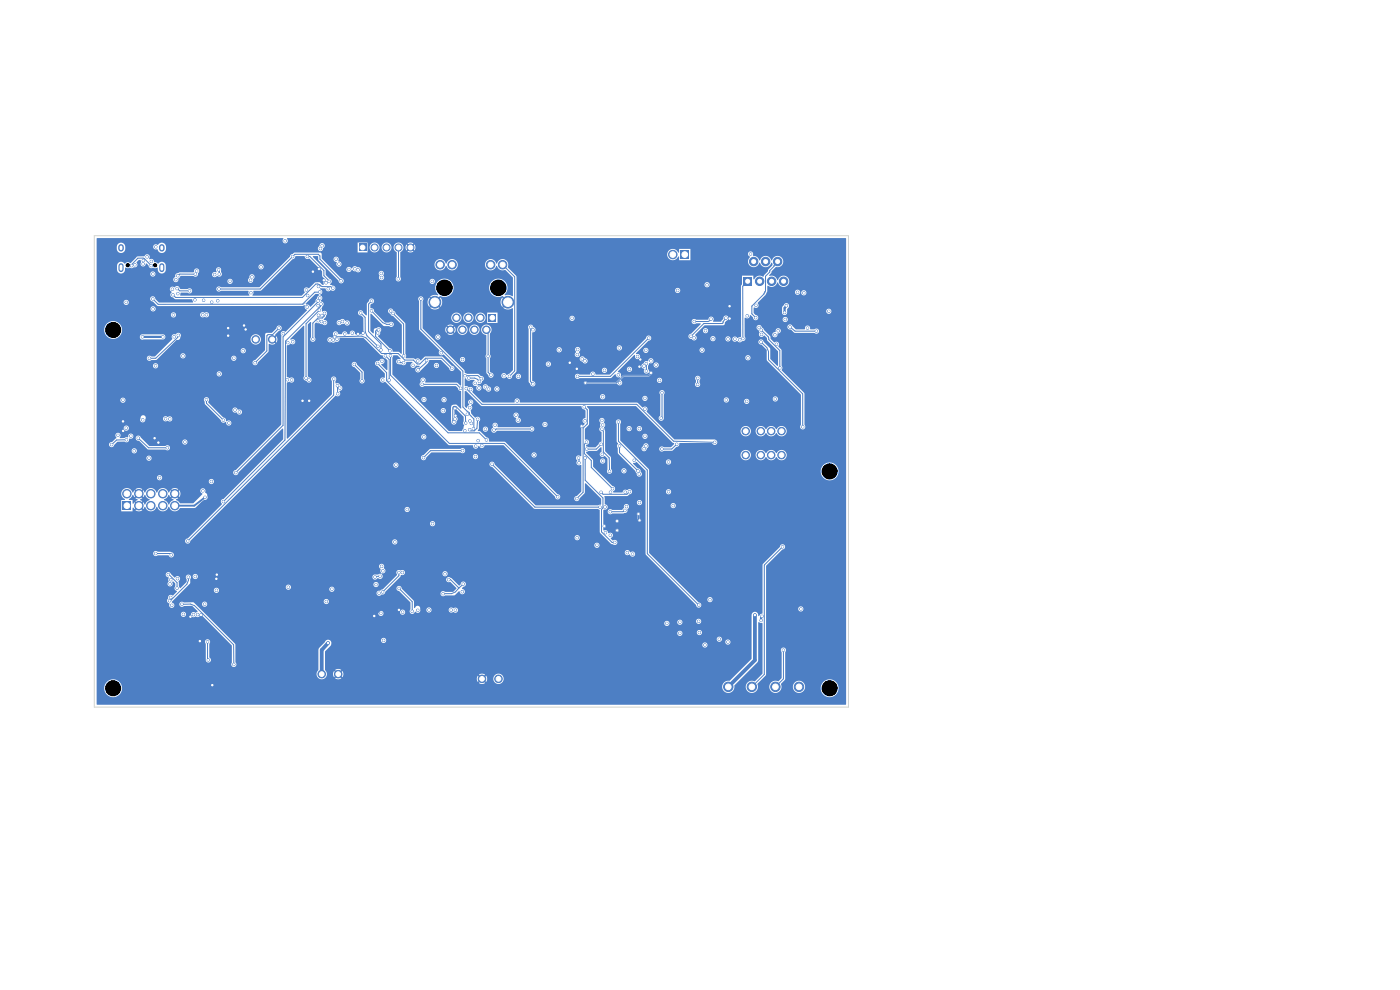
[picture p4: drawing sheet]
<svg xmlns="http://www.w3.org/2000/svg" width="297mm" height="210mm" viewBox="0 0 297 210" stroke-linecap="round" stroke-linejoin="round" font-family="sans-serif">
<g fill="#4d7fc4" stroke="#4d7fc4" stroke-width=".21">
<circle cx="54.2" cy="72" r=".8"/>
<circle cx="57.7" cy="72" r=".8"/>
<circle cx="158.2" cy="96.5" r=".8"/>
<circle cx="161.4" cy="96.5" r=".8"/>
<circle cx="163.6" cy="96.5" r=".8"/>
<circle cx="165.8" cy="96.5" r=".8"/>
<circle cx="165.8" cy="91.5" r=".8"/>
<circle cx="163.6" cy="91.5" r=".8"/>
<circle cx="161.4" cy="91.5" r=".8"/>
<circle cx="158.2" cy="91.5" r=".8"/>
</g>
<path d="M144.4 53.1h1.8v1.8h-1.8z" fill="#4d7fc4"/>
<g fill="#4d7fc4" stroke="#4d7fc4" stroke-width=".21">
<circle cx="142.7" cy="54" r=".9"/>
<circle cx="154.5" cy="145.7" r="1"/>
<circle cx="159.5" cy="145.7" r="1"/>
<circle cx="164.5" cy="145.7" r="1"/>
<circle cx="169.5" cy="145.7" r="1"/>
<circle cx="68.2" cy="143" r=".8"/>
<circle cx="71.7" cy="143" r=".8"/>
<circle cx="102.2" cy="144" r=".8"/>
<circle cx="105.7" cy="144" r=".8"/>
</g>
<path d="M25.7 56.4v.8M34.3 56.4v.8" fill="none" stroke="#4d7fc4" stroke-width="1.1"/>
<path d="M25.7 52.4v.4M34.3 52.4v.4" fill="none" stroke="#4d7fc4" stroke-width="1.2"/>
<path d="M76.2 51.8h1.5v1.5h-1.5z" fill="#4d7fc4"/>
<g fill="#4d7fc4" stroke="#4d7fc4" stroke-width=".21">
<circle cx="79.5" cy="52.5" r=".75"/>
<circle cx="82" cy="52.5" r=".75"/>
<circle cx="84.5" cy="52.5" r=".75"/>
<circle cx="87.1" cy="52.5" r=".75"/>
</g>
<path d="M157.7 58.8h1.8v1.8h-1.8z" fill="#4d7fc4"/>
<g fill="#4d7fc4" stroke="#4d7fc4" stroke-width=".21">
<circle cx="159.9" cy="55.5" r=".9"/>
<circle cx="161.2" cy="59.7" r=".9"/>
<circle cx="162.4" cy="55.5" r=".9"/>
<circle cx="163.7" cy="59.7" r=".9"/>
<circle cx="165" cy="55.5" r=".9"/>
<circle cx="166.2" cy="59.7" r=".9"/>
</g>
<path d="M103.7 66.6h1.6v1.6h-1.6z" fill="#4d7fc4"/>
<g fill="#4d7fc4" stroke="#4d7fc4" stroke-width=".21">
<circle cx="103.2" cy="69.9" r=".8"/>
<circle cx="101.9" cy="67.4" r=".8"/>
<circle cx="100.6" cy="69.9" r=".8"/>
<circle cx="99.4" cy="67.4" r=".8"/>
<circle cx="98.1" cy="69.9" r=".8"/>
<circle cx="96.8" cy="67.4" r=".8"/>
<circle cx="95.6" cy="69.9" r=".8"/>
<circle cx="106.6" cy="56.2" r=".9"/>
<circle cx="104.1" cy="56.2" r=".9"/>
<circle cx="95.9" cy="56.2" r=".9"/>
<circle cx="93.4" cy="56.2" r=".9"/>
<circle cx="107.7" cy="64.1" r="1.25"/>
<circle cx="92.3" cy="64.1" r="1.25"/>
</g>
<path d="M26 106.4h1.8v1.8h-1.8z" fill="#4d7fc4"/>
<g fill="#4d7fc4" stroke="#4d7fc4" stroke-width=".21">
<circle cx="26.9" cy="104.7" r=".9"/>
<circle cx="29.5" cy="107.3" r=".9"/>
<circle cx="29.5" cy="104.7" r=".9"/>
<circle cx="32" cy="107.3" r=".9"/>
<circle cx="32" cy="104.7" r=".9"/>
<circle cx="34.5" cy="107.3" r=".9"/>
<circle cx="34.5" cy="104.7" r=".9"/>
<circle cx="37.1" cy="107.3" r=".9"/>
<circle cx="37.1" cy="104.7" r=".9"/>
<circle cx="61.1" cy="72.7" r=".25"/>
<circle cx="128.4" cy="107.6" r=".25"/>
<circle cx="43.5" cy="105.5" r=".25"/>
<circle cx="69.2" cy="60" r=".25"/>
<circle cx="108.1" cy="79.8" r=".25"/>
<circle cx="141.8" cy="104.3" r=".25"/>
<circle cx="67.5" cy="68" r=".25"/>
<circle cx="33.8" cy="101.3" r=".25"/>
<circle cx="80.9" cy="58.9" r=".25"/>
<circle cx="73.7" cy="68.5" r=".25"/>
<circle cx="62.1" cy="72.5" r=".25"/>
<circle cx="43" cy="104.1" r=".25"/>
<circle cx="71.3" cy="55" r=".25"/>
<circle cx="135.7" cy="106.6" r=".25"/>
<circle cx="80.9" cy="58" r=".25"/>
<circle cx="26.1" cy="84.9" r=".25"/>
<circle cx="30.3" cy="89.1" r=".25"/>
<circle cx="72.6" cy="68.2" r=".25"/>
<circle cx="171.3" cy="69.6" r=".25"/>
<circle cx="71.9" cy="56" r=".25"/>
<circle cx="67.6" cy="60.8" r=".25"/>
<circle cx="135.7" cy="77.8" r=".25"/>
<circle cx="64.2" cy="85" r=".25"/>
<circle cx="42.4" cy="136" r=".25"/>
<circle cx="65.6" cy="85" r=".25"/>
<circle cx="64.8" cy="64.6" r=".25"/>
<circle cx="52.1" cy="69.9" r=".25"/>
<circle cx="51.8" cy="69" r=".25"/>
<circle cx="42.6" cy="130.5" r=".25"/>
<circle cx="154.8" cy="67.6" r=".25"/>
<circle cx="33.6" cy="93.9" r=".25"/>
<circle cx="68.7" cy="59.5" r=".25"/>
<circle cx="66.4" cy="57.6" r=".25"/>
<circle cx="26.1" cy="89.4" r=".25"/>
<circle cx="79.4" cy="130.7" r=".25"/>
<circle cx="26.1" cy="91.4" r=".25"/>
<circle cx="67.7" cy="57.1" r=".25"/>
<circle cx="48.4" cy="69.6" r=".25"/>
<circle cx="154.8" cy="65" r=".25"/>
<circle cx="40.4" cy="130.8" r=".25"/>
<circle cx="32.8" cy="93" r=".25"/>
<circle cx="84.6" cy="129.4" r=".25"/>
<circle cx="135.8" cy="76.3" r=".25"/>
<circle cx="46" cy="121.9" r=".25"/>
<circle cx="96.6" cy="88.2" r=".25"/>
<circle cx="120.9" cy="76.9" r=".25"/>
<circle cx="45.9" cy="122.8" r=".25"/>
<circle cx="45" cy="145.3" r=".25"/>
<circle cx="77" cy="70.7" r=".25"/>
<circle cx="96.5" cy="86.6" r=".25"/>
<circle cx="122.4" cy="78.2" r=".25"/>
<circle cx="75.9" cy="70.8" r=".25"/>
<circle cx="48.4" cy="71.2" r=".25"/>
<circle cx="134.6" cy="97.6" r=".25"/>
<circle cx="84" cy="98.7" r=".25"/>
<circle cx="141.5" cy="132.2" r=".25"/>
<circle cx="136.6" cy="95.2" r=".25"/>
<circle cx="39.2" cy="93.8" r=".25"/>
<circle cx="144.2" cy="134.3" r=".25"/>
<circle cx="152.6" cy="135.6" r=".25"/>
<circle cx="68.8" cy="66.5" r=".25"/>
<circle cx="66.4" cy="72" r=".25"/>
<circle cx="115.6" cy="90" r=".25"/>
<circle cx="36" cy="88.9" r=".25"/>
<circle cx="48.5" cy="89.7" r=".25"/>
<circle cx="148.2" cy="131.8" r=".25"/>
<circle cx="131.4" cy="73.8" r=".25"/>
<circle cx="35.1" cy="88.8" r=".25"/>
<circle cx="131.2" cy="89.5" r=".25"/>
<circle cx="131.5" cy="81.2" r=".25"/>
<circle cx="144.2" cy="132" r=".25"/>
<circle cx="148.2" cy="128.4" r=".25"/>
<circle cx="99.6" cy="86.5" r=".25"/>
<circle cx="109.5" cy="88.1" r=".25"/>
<circle cx="103" cy="82.1" r=".25"/>
<circle cx="109.9" cy="89.2" r=".25"/>
<circle cx="99.8" cy="82.6" r=".25"/>
<circle cx="94.2" cy="84.8" r=".25"/>
<circle cx="109.7" cy="85.1" r=".25"/>
<circle cx="99.9" cy="85.3" r=".25"/>
<circle cx="106.9" cy="79.7" r=".25"/>
<circle cx="94" cy="87.1" r=".25"/>
<circle cx="110" cy="79.8" r=".25"/>
<circle cx="105.4" cy="82.5" r=".25"/>
<circle cx="101.6" cy="82.3" r=".25"/>
<circle cx="148.4" cy="134.2" r=".25"/>
<circle cx="150.6" cy="127.2" r=".25"/>
<circle cx="26.8" cy="64.2" r=".25"/>
<circle cx="36.3" cy="117.7" r=".25"/>
<circle cx="33" cy="117.4" r=".25"/>
<circle cx="128.4" cy="113" r=".25"/>
<circle cx="147.3" cy="71.7" r=".25"/>
<circle cx="169.9" cy="129.2" r=".25"/>
<circle cx="166.2" cy="137.9" r=".25"/>
<circle cx="157.6" cy="71.8" r=".25"/>
<circle cx="154.4" cy="71.9" r=".25"/>
<circle cx="155.9" cy="71.9" r=".25"/>
<circle cx="149.7" cy="70.2" r=".25"/>
<circle cx="151.2" cy="71.8" r=".25"/>
<circle cx="130.4" cy="115.1" r=".25"/>
<circle cx="124.1" cy="89.3" r=".25"/>
<circle cx="134.2" cy="117.5" r=".25"/>
<circle cx="133.1" cy="117.2" r=".25"/>
<circle cx="127.8" cy="84.2" r=".25"/>
<circle cx="136.8" cy="86.8" r=".25"/>
<circle cx="124.1" cy="97.1" r=".25"/>
<circle cx="135.6" cy="90.9" r=".25"/>
<circle cx="136.8" cy="92.6" r=".25"/>
<circle cx="140.4" cy="95.3" r=".25"/>
<circle cx="143.6" cy="94.2" r=".25"/>
<circle cx="137" cy="94.6" r=".25"/>
<circle cx="133.5" cy="90.9" r=".25"/>
<circle cx="158.4" cy="85.1" r=".25"/>
<circle cx="165.4" cy="78" r=".25"/>
<circle cx="69.2" cy="127.6" r=".25"/>
<circle cx="91" cy="129.4" r=".25"/>
<circle cx="61.2" cy="124.6" r=".25"/>
<circle cx="160.4" cy="64.8" r=".25"/>
<circle cx="161.5" cy="70" r=".25"/>
<circle cx="65.5" cy="80.6" r=".25"/>
<circle cx="69.6" cy="136.4" r=".25"/>
<circle cx="80.8" cy="130.1" r=".25"/>
<circle cx="154.1" cy="84.8" r=".25"/>
<circle cx="161" cy="69.5" r=".25"/>
<circle cx="164.5" cy="84.6" r=".25"/>
<circle cx="160.3" cy="67.4" r=".25"/>
<circle cx="164.7" cy="73" r=".25"/>
<circle cx="67.8" cy="63.2" r=".25"/>
<circle cx="84.5" cy="59.2" r=".25"/>
<circle cx="68" cy="52.7" r=".25"/>
<circle cx="36.2" cy="126.7" r=".25"/>
<circle cx="53.2" cy="62.1" r=".25"/>
<circle cx="70.4" cy="125" r=".25"/>
<circle cx="79.6" cy="122.4" r=".25"/>
<circle cx="53.2" cy="59.5" r=".25"/>
<circle cx="34.5" cy="71.5" r=".25"/>
<circle cx="30.2" cy="71.5" r=".25"/>
<circle cx="60.1" cy="70.8" r=".25"/>
<circle cx="80.6" cy="122.3" r=".25"/>
<circle cx="81.2" cy="121.1" r=".25"/>
<circle cx="81" cy="120.1" r=".25"/>
<circle cx="68.9" cy="68.4" r=".25"/>
<circle cx="159.2" cy="53.9" r=".25"/>
<circle cx="136.8" cy="84.5" r=".25"/>
<circle cx="88.6" cy="129.5" r=".25"/>
<circle cx="158.7" cy="75.9" r=".25"/>
<circle cx="85.4" cy="129.9" r=".25"/>
<circle cx="91.8" cy="111.1" r=".25"/>
<circle cx="72.1" cy="82.3" r=".25"/>
<circle cx="83.7" cy="115" r=".25"/>
<circle cx="169.2" cy="62" r=".25"/>
<circle cx="170.5" cy="62.1" r=".25"/>
<circle cx="165.1" cy="70.2" r=".25"/>
<circle cx="166.8" cy="64.9" r=".25"/>
<circle cx="166.4" cy="66.3" r=".25"/>
<circle cx="71.6" cy="81.8" r=".25"/>
<circle cx="71.6" cy="83.5" r=".25"/>
<circle cx="68.2" cy="68.2" r=".25"/>
<circle cx="67.6" cy="66.9" r=".25"/>
<circle cx="36" cy="127.4" r=".25"/>
<circle cx="40" cy="122.4" r=".25"/>
<circle cx="166" cy="116" r=".25"/>
<circle cx="170.3" cy="90.5" r=".25"/>
<circle cx="161.4" cy="72.6" r=".25"/>
<circle cx="122.4" cy="114.1" r=".25"/>
<circle cx="141.8" cy="98" r=".25"/>
<circle cx="148.9" cy="74.3" r=".25"/>
<circle cx="158.5" cy="67" r=".25"/>
<circle cx="123.5" cy="76.1" r=".25"/>
<circle cx="50.8" cy="87.4" r=".25"/>
<circle cx="116.3" cy="77.2" r=".25"/>
<circle cx="125.8" cy="79.4" r=".25"/>
<circle cx="122.4" cy="105.8" r=".25"/>
<circle cx="47.4" cy="89.1" r=".25"/>
<circle cx="123.9" cy="86.3" r=".25"/>
<circle cx="43.8" cy="84.8" r=".25"/>
<circle cx="69.6" cy="61.2" r=".25"/>
<circle cx="65.2" cy="54.4" r=".25"/>
<circle cx="59.2" cy="69.6" r=".25"/>
<circle cx="69.8" cy="59.7" r=".25"/>
<circle cx="54.1" cy="76.9" r=".25"/>
<circle cx="135.6" cy="100.6" r=".25"/>
<circle cx="132.4" cy="99.9" r=".25"/>
<circle cx="127.8" cy="97.8" r=".25"/>
<circle cx="127.8" cy="96.4" r=".25"/>
<circle cx="131.4" cy="94.6" r=".25"/>
<circle cx="135.3" cy="99.9" r=".25"/>
<circle cx="137.6" cy="71.7" r=".25"/>
<circle cx="147.3" cy="68.2" r=".25"/>
<circle cx="150.9" cy="67.7" r=".25"/>
<circle cx="122.5" cy="79.8" r=".25"/>
<circle cx="123.4" cy="90.4" r=".25"/>
<circle cx="124.2" cy="81.2" r=".25"/>
<circle cx="138.1" cy="79.1" r=".25"/>
<circle cx="121.4" cy="67.5" r=".25"/>
<circle cx="71.2" cy="70.9" r=".25"/>
<circle cx="129.3" cy="100" r=".25"/>
<circle cx="113.1" cy="69.9" r=".25"/>
<circle cx="124.1" cy="76.6" r=".25"/>
<circle cx="127.7" cy="91.1" r=".25"/>
<circle cx="72" cy="68.4" r=".25"/>
<circle cx="122.6" cy="74.1" r=".25"/>
<circle cx="129.9" cy="103.7" r=".25"/>
<circle cx="95.9" cy="78.2" r=".25"/>
<circle cx="118.6" cy="74.2" r=".25"/>
<circle cx="71" cy="71.5" r=".25"/>
<circle cx="124.4" cy="93.8" r=".25"/>
<circle cx="137" cy="74.3" r=".25"/>
<circle cx="122.5" cy="75.2" r=".25"/>
<circle cx="128.2" cy="78.6" r=".25"/>
<circle cx="130.9" cy="110.5" r=".25"/>
<circle cx="128.2" cy="111.6" r=".25"/>
<circle cx="129.5" cy="113.5" r=".25"/>
<circle cx="130.9" cy="112.5" r=".25"/>
<circle cx="126.6" cy="115.7" r=".25"/>
<circle cx="73.1" cy="70.8" r=".25"/>
<circle cx="133.5" cy="104.3" r=".25"/>
<circle cx="122.8" cy="98.2" r=".25"/>
<circle cx="81" cy="76.7" r=".25"/>
<circle cx="122.7" cy="97.2" r=".25"/>
<circle cx="127.5" cy="104.4" r=".25"/>
<circle cx="104.4" cy="98.5" r=".25"/>
<circle cx="132.6" cy="108.3" r=".25"/>
<circle cx="89.9" cy="92.7" r=".25"/>
<circle cx="70" cy="72.1" r=".25"/>
<circle cx="129.5" cy="108.5" r=".25"/>
<circle cx="127.3" cy="107.6" r=".25"/>
<circle cx="129.5" cy="104.4" r=".25"/>
<circle cx="80.1" cy="77.1" r=".25"/>
<circle cx="132.7" cy="104.4" r=".25"/>
<circle cx="118.3" cy="105.4" r=".25"/>
<circle cx="71.5" cy="72" r=".25"/>
<circle cx="70.7" cy="72.2" r=".25"/>
<circle cx="113.3" cy="96.5" r=".25"/>
<circle cx="142.8" cy="107.3" r=".25"/>
<circle cx="132.9" cy="107.5" r=".25"/>
<circle cx="135.7" cy="110.4" r=".25"/>
<circle cx="135.4" cy="109" r=".25"/>
<circle cx="88.7" cy="78.5" r=".25"/>
<circle cx="90.5" cy="76.4" r=".25"/>
<circle cx="87.6" cy="77.5" r=".25"/>
<circle cx="74.7" cy="70.7" r=".25"/>
<circle cx="92.6" cy="77.5" r=".25"/>
<circle cx="143.8" cy="61.6" r=".25"/>
<circle cx="81.2" cy="80.6" r=".25"/>
<circle cx="161.5" cy="131.6" r=".25"/>
<circle cx="154.4" cy="136.2" r=".25"/>
<circle cx="161.7" cy="130.7" r=".25"/>
<circle cx="149.5" cy="136.8" r=".25"/>
<circle cx="84.6" cy="121.5" r=".25"/>
<circle cx="81.2" cy="125.6" r=".25"/>
<circle cx="79.8" cy="124" r=".25"/>
<circle cx="81.4" cy="135.9" r=".25"/>
<circle cx="85.4" cy="121.5" r=".25"/>
<circle cx="80.4" cy="125.8" r=".25"/>
<circle cx="127.7" cy="89.2" r=".25"/>
<circle cx="127.8" cy="90.2" r=".25"/>
<circle cx="124.4" cy="95.3" r=".25"/>
<circle cx="127.6" cy="94.3" r=".25"/>
<circle cx="45.9" cy="125.2" r=".25"/>
<circle cx="38.9" cy="130.3" r=".25"/>
<circle cx="41.4" cy="122.3" r=".25"/>
<circle cx="43.4" cy="128.2" r=".25"/>
<circle cx="41.1" cy="130.4" r=".25"/>
<circle cx="41.9" cy="130.4" r=".25"/>
<circle cx="53.5" cy="58.7" r=".25"/>
<circle cx="32.4" cy="58.1" r=".25"/>
<circle cx="27.9" cy="56.3" r=".25"/>
<circle cx="37.7" cy="62.3" r=".25"/>
<circle cx="37.3" cy="59.3" r=".25"/>
<circle cx="32.1" cy="56.3" r=".25"/>
<circle cx="44.9" cy="64.1" r=".25"/>
<circle cx="36.6" cy="61.4" r=".25"/>
<circle cx="44" cy="136.2" r=".25"/>
<circle cx="44.2" cy="140" r=".25"/>
<circle cx="49.6" cy="141" r=".25"/>
<circle cx="38.6" cy="128.2" r=".25"/>
<circle cx="51.6" cy="74.4" r=".25"/>
<circle cx="49.6" cy="76" r=".25"/>
<circle cx="148" cy="80.3" r=".25"/>
<circle cx="148" cy="81.5" r=".25"/>
<circle cx="150" cy="60.4" r=".25"/>
<circle cx="46.5" cy="79.3" r=".25"/>
<circle cx="26.8" cy="90.8" r=".25"/>
<circle cx="160.2" cy="130.5" r=".25"/>
<circle cx="35.5" cy="95" r=".25"/>
<circle cx="29.3" cy="93" r=".25"/>
<circle cx="89.3" cy="63.4" r=".25"/>
<circle cx="100.4" cy="91" r=".25"/>
<circle cx="91.7" cy="59.7" r=".25"/>
<circle cx="98.1" cy="76.3" r=".25"/>
<circle cx="92.9" cy="71.5" r=".25"/>
<circle cx="93.6" cy="74.8" r=".25"/>
<circle cx="88.6" cy="76.6" r=".25"/>
<circle cx="104.8" cy="91.2" r=".25"/>
<circle cx="99.2" cy="87.9" r=".25"/>
<circle cx="112.8" cy="91" r=".25"/>
<circle cx="113" cy="81.4" r=".25"/>
<circle cx="101.3" cy="89" r=".25"/>
<circle cx="99.6" cy="91.1" r=".25"/>
<circle cx="112.6" cy="69.4" r=".25"/>
<circle cx="89.9" cy="84.8" r=".25"/>
<circle cx="96.5" cy="88.9" r=".25"/>
<circle cx="94" cy="125.9" r=".25"/>
<circle cx="95.2" cy="123" r=".25"/>
<circle cx="98.3" cy="123.9" r=".25"/>
<circle cx="98.1" cy="125.5" r=".25"/>
<circle cx="84.7" cy="124.8" r=".25"/>
<circle cx="95.7" cy="129.4" r=".25"/>
<circle cx="96.6" cy="129.4" r=".25"/>
<circle cx="87.5" cy="129.7" r=".25"/>
<circle cx="47.4" cy="106.4" r=".25"/>
<circle cx="68.1" cy="64.5" r=".25"/>
<circle cx="82.9" cy="66" r=".25"/>
<circle cx="175.8" cy="66" r=".25"/>
<circle cx="161.5" cy="70.9" r=".25"/>
<circle cx="164.4" cy="71" r=".25"/>
<circle cx="166.6" cy="67.8" r=".25"/>
<circle cx="167.6" cy="69.4" r=".25"/>
<circle cx="173.2" cy="70.2" r=".25"/>
<circle cx="154" cy="67.5" r=".25"/>
<circle cx="139.2" cy="77.4" r=".25"/>
<circle cx="131.2" cy="79.5" r=".25"/>
<circle cx="146.6" cy="71.3" r=".25"/>
<circle cx="41.5" cy="58.2" r=".25"/>
<circle cx="43" cy="66.8" r=".25"/>
<circle cx="37.7" cy="58.5" r=".25"/>
<circle cx="38.8" cy="75.5" r=".25"/>
<circle cx="31.7" cy="76" r=".25"/>
<circle cx="37.8" cy="71.1" r=".25"/>
<circle cx="33" cy="77.6" r=".25"/>
<circle cx="37" cy="71.4" r=".25"/>
<circle cx="37.6" cy="124.8" r=".25"/>
<circle cx="35.7" cy="121.9" r=".25"/>
<circle cx="32.1" cy="55.5" r=".25"/>
<circle cx="30.4" cy="55.3" r=".25"/>
<circle cx="67.8" cy="61.9" r=".25"/>
<circle cx="32.4" cy="63.4" r=".25"/>
<circle cx="32.5" cy="65.5" r=".25"/>
<circle cx="36.8" cy="66.8" r=".25"/>
<circle cx="30.4" cy="56" r=".25"/>
<circle cx="36.7" cy="62.5" r=".25"/>
<circle cx="31.2" cy="54.5" r=".25"/>
<circle cx="70.6" cy="61.1" r=".25"/>
<circle cx="41.7" cy="57.5" r=".25"/>
<circle cx="55.4" cy="56.6" r=".25"/>
<circle cx="65.3" cy="62.7" r=".25"/>
<circle cx="65" cy="61.5" r=".25"/>
<circle cx="67.5" cy="63.8" r=".25"/>
<circle cx="44.8" cy="102.1" r=".25"/>
<circle cx="50" cy="100.2" r=".25"/>
<circle cx="49.9" cy="87" r=".25"/>
<circle cx="68.3" cy="66.9" r=".25"/>
<circle cx="67.5" cy="64.8" r=".25"/>
<circle cx="65.2" cy="65.1" r=".25"/>
<circle cx="61" cy="80.6" r=".25"/>
<circle cx="61.9" cy="80.6" r=".25"/>
<circle cx="67.8" cy="65.8" r=".25"/>
<circle cx="64.9" cy="80.2" r=".25"/>
<circle cx="39.8" cy="114.8" r=".25"/>
<circle cx="70.8" cy="80.4" r=".25"/>
<circle cx="75.2" cy="77.3" r=".25"/>
<circle cx="94.4" cy="121.7" r=".25"/>
<circle cx="76.8" cy="80.8" r=".25"/>
<circle cx="86.4" cy="108.1" r=".25"/>
<circle cx="85.6" cy="76.9" r=".25"/>
<circle cx="100" cy="89.8" r=".25"/>
<circle cx="80.1" cy="70.6" r=".25"/>
<circle cx="84.6" cy="76.7" r=".25"/>
<circle cx="82.8" cy="75.5" r=".25"/>
<circle cx="82.7" cy="74.4" r=".25"/>
<circle cx="80.3" cy="70" r=".25"/>
<circle cx="103.2" cy="93.3" r=".25"/>
<circle cx="103" cy="91" r=".25"/>
<circle cx="76.5" cy="66.4" r=".25"/>
<circle cx="80.2" cy="73.5" r=".25"/>
<circle cx="99.7" cy="89.3" r=".25"/>
<circle cx="89.7" cy="80.6" r=".25"/>
<circle cx="83" cy="68.8" r=".25"/>
<circle cx="78.8" cy="65.9" r=".25"/>
<circle cx="85.6" cy="75.5" r=".25"/>
<circle cx="105" cy="90.2" r=".25"/>
<circle cx="83.4" cy="66.5" r=".25"/>
<circle cx="97.7" cy="82.4" r=".25"/>
<circle cx="82.6" cy="80.6" r=".25"/>
<circle cx="81.8" cy="75.5" r=".25"/>
<circle cx="78.8" cy="63.9" r=".25"/>
<circle cx="89.6" cy="81.5" r=".25"/>
<circle cx="80.8" cy="74.2" r=".25"/>
<circle cx="98.9" cy="82.4" r=".25"/>
<circle cx="151.6" cy="93.8" r=".25"/>
<circle cx="76" cy="57.2" r=".25"/>
<circle cx="75.3" cy="57" r=".25"/>
<circle cx="60.5" cy="51.1" r=".25"/>
<circle cx="68.3" cy="52.1" r=".25"/>
<circle cx="74" cy="57.2" r=".25"/>
<circle cx="46.2" cy="63.8" r=".25"/>
<circle cx="62.1" cy="54.4" r=".25"/>
<circle cx="72.4" cy="59.6" r=".25"/>
<circle cx="46.4" cy="61.3" r=".25"/>
<circle cx="40.2" cy="61.7" r=".25"/>
<circle cx="37.6" cy="61.2" r=".25"/>
<circle cx="43.8" cy="66.8" r=".25"/>
<circle cx="31.6" cy="97.2" r=".25"/>
<circle cx="28.5" cy="95.6" r=".25"/>
<circle cx="36.1" cy="123.9" r=".25"/>
<circle cx="36.2" cy="123" r=".25"/>
<circle cx="138.1" cy="76.5" r=".25"/>
<circle cx="133.5" cy="78.3" r=".25"/>
<circle cx="135.3" cy="75.6" r=".25"/>
<circle cx="136.6" cy="77.7" r=".25"/>
<circle cx="137.1" cy="77.1" r=".25"/>
<circle cx="140.4" cy="83.3" r=".25"/>
<circle cx="139.9" cy="80.7" r=".25"/>
<circle cx="137.1" cy="78.7" r=".25"/>
<circle cx="140.3" cy="88.7" r=".25"/>
<circle cx="99.4" cy="80.2" r=".25"/>
<circle cx="101.7" cy="80.9" r=".25"/>
<circle cx="23.7" cy="94.3" r=".25"/>
<circle cx="26.8" cy="93.3" r=".25"/>
<circle cx="27.7" cy="92.5" r=".25"/>
<circle cx="25" cy="92.4" r=".25"/>
<circle cx="36.4" cy="128.4" r=".25"/>
<circle cx="37.7" cy="122.8" r=".25"/>
<circle cx="156.9" cy="72.1" r=".25"/>
<circle cx="46.4" cy="57.2" r=".25"/>
<circle cx="46.5" cy="58.1" r=".25"/>
<circle cx="103.6" cy="82.5" r=".25"/>
<circle cx="100.8" cy="81.3" r=".25"/>
<circle cx="98.7" cy="79.7" r=".25"/>
<circle cx="102.1" cy="80.3" r=".25"/>
<circle cx="41.4" cy="63.6" r=".25"/>
<circle cx="33" cy="52.4" r=".25"/>
<circle cx="43.2" cy="63.7" r=".25"/>
<circle cx="28.6" cy="56.2" r=".25"/>
<circle cx="104.2" cy="79.6" r=".25"/>
<circle cx="103.5" cy="75.6" r=".25"/>
<circle cx="98.8" cy="89.8" r=".25"/>
<circle cx="96.3" cy="89.5" r=".25"/>
<circle cx="98.6" cy="91.4" r=".25"/>
<circle cx="101.4" cy="93.5" r=".25"/>
<circle cx="100.9" cy="96.9" r=".25"/>
<circle cx="100.9" cy="94.6" r=".25"/>
<circle cx="89.9" cy="97.1" r=".25"/>
<circle cx="102.2" cy="94.5" r=".25"/>
<circle cx="98.1" cy="95.6" r=".25"/>
<circle cx="45.5" cy="58.3" r=".25"/>
<circle cx="48.8" cy="59.7" r=".25"/>
</g>
<g fill="none" stroke="#4d7fc4" stroke-width=".21">
<path d="M27.9 56.2l1.3-1.4 1.2-.1 1.7 1.6M41.5 58.2l-3.3-.1-.5 .4M46.4 57.2l.1 .9M65.2 54.4h.5l3 3v1.1l1.1 1.1M72.4 59.6l-4.5-4.6v-.7l-.4-.4h-4.9l-7.4 7.4h-8.8M84.5 52.5v6.4M106.6 56.2l2.6 2.5v20l-1.1 1.1M165 55.6l-2.6 3v3.2l-.3 .6-2.6 2.5v1.7l.8 .8M37.6 61.2l.5 .5h2.1M37.8 71.1l-.1 .5-4.7 4.4h-1.3M59.2 69.6l-1.4 1.4h-.9l-.3 .2v3.2l-2.5 2.5M67.5 63.8l-.2 .4-7.2 7.3-.1 18.7-10 10.1"/>
<path d="M67.6 62h-.8l-2.6 2.5-30.6 .1-1.2-1.2M67.8 65.8l-2.9 2.9v11.5M68.1 64.5l-.1 .5-7.4 7.5-.1 20.8-13.1 13.1M68.8 66.5v.6l-.4 .4h-.9l-1.1 1v3.5M70.6 61.1l-.4-.3h-1.8a1.67 1.67 0 0 0-1.4-.5l-2.8 2.8h-26.9l-.6-.6M71 71.5l5.7-.2 .9 .3 3.3 3.4h3.6l1.4 1.4h1.8l.8 .8h.6l1.2-1.2h3.4l2.2 2.2M75.2 77.3l1.6 1.6v1.9M76.5 66.4l1 .9v3.1l.3 .8 2.4 2.3M78.8 65.9l2.4 2.5 .8 .4h1M78.8 63.9l-.6 .6v5.8l2.6 2.7v1.2M80.1 77.1l1.9 2v1.7l13.3 13.3h11.7l11.3 11.3M80.3 70h-.4l-.2 .3v1.1l3 3"/>
<path d="M81.8 75.5l.8 .8v4.3M82.9 75.6v4l12.2 12.2h6.6l1.5 1.5M83.4 66.5l2.2 2.2v6.8M84.7 76.8l.2 .1h.7M89.3 63.4v6.4l8.9 8.9v7.6l1.3 1.2 .1 .5 .9 .9v2M90.5 76.4l-.1 .5-1.7 1.6M98.7 79.7h2.7l.7 .6M103.5 70.3v8.7l.7 .6M112.6 69.4l-.1 11.5 .5 .5M135.8 76.3l-.1 .2v1.3M137.1 77.1v1.6M137.6 71.7l-8.1 8.1h-7"/>
<path d="M138.1 79.2l-.5 .5h-5.3l-1.5 1.5h-6.6M150.9 67.7l-.7 .5h-2.9M154 67.5l-.8 1.1h-3.9l-2.7 2.7M157.8 60.5l-.2 .2v11.1M161.4 72.6l1.3 1.1 .3 .9v1.7l7.3 7.3v6.9M161.5 70l1.5 1.4 .1 .6 2.3 2.4v3.6M167.6 69.4l1.1 .8h4.5M26.8 93.3h-2.1l-1 1M29.3 93l2.2 2h4M43.8 84.8v.7l3.6 3.6M70.8 80.4v3.4l-31 31M71.6 81.8v1.7"/>
<path d="M89.6 81.5h7.3l.8 .9M96.3 89.5l-.2-.3v-2.7l.1-.2 .3-.1 .3 .1 1.9 2 .1 1.5M96.5 86.9l.1 1.3M98.1 95.6h-6.8l-1.4 1.5M98.9 82.4l3.4 3.4h32.8l7.8 7.8 8.7 .2M99.4 80.2h1.3l.6 .3 .4 .4M101.3 89l-.1 1.8-.6 .6h-.7l-.3-.3M104.4 98.5l9.1 9.1h13.6M112.8 91h-7.5l-.5 .2M122.8 97.3v.9M123.9 86.3l.7 .6v3l-.9 .9v13.6l-1.3 1.4M124.1 97.1v4.8l3.8 3.7v2.2l-.3 .3v4.7l2.3 2.3h.5"/>
<path d="M124.4 93.8l-.4 .4v2l1.4 1.5v1.5l4.5 4.5M127.6 94.3l-1.1 1h-2.1M127.7 91.1l.3 .4v4.4l1.2 1.2 .1 2.9M131.2 89.5v4.1l6.1 6.1v17.8l10.9 10.9M131.4 94.6v1.4l3.9 3.9M140.4 83.3v5.2l-.1 .1M143.6 94.2l-1.1 1.1h-2.1M148 80.3v1.2M33 117.4h3l.3 .3M132.6 108.3l-.4 .3h-2.7M133.5 104.3l-.5 .6h-5.1l-.4-.5M135.4 109v1l.3 .4"/>
<path d="M166 116l-3.9 3.9v23.2l-2.6 2.6M35.8 122l1.8 1.6v1.2M36 127.4h.1M38.6 128.2l1.8-.1 .9 .4 8.3 8.3v4.2M40 122.4v.7l-.4 .8-3.6 3.5M44 136.2v3.5l.2 .1M80.6 122.3l-.9 .1M84.6 121.5v.6l-3.4 3.5M84.6 129.4h-3.8l-1.4 1.3M84.7 124.8l2.8 2.8v2.1M95.2 123h.4l1.8 1.7M97.4 124.7l-.8 .9-.8 .3h-1.8"/>
<path d="M97.9 125.3l.2 .2M98.3 123.9l-.9 .8M166.2 137.9v6.1l-1.7 1.7"/>
</g>
<path d="M43.5 105.5l-2.3 1.8h-4.1" fill="none" stroke="#4d7fc4" stroke-width=".4"/>
<path d="M30.2 71.5h4.3M48.4 69.6v1.6M51.8 69l.3 .5v.4M166.8 64.9l-.3 .4-.1 1M42.4 136v6.6l2.6 2.7M46 121.9l-.1 .9M161.5 131v.6" fill="none" stroke="#4d7fc4" stroke-width=".48"/>
<path d="M69.6 136.4l-1.4 1.5v5.1M160.2 130.5l-.1 9.6-5.6 5.6" fill="none" stroke="#4d7fc4" stroke-width=".8"/>
<g fill="#4d7fc4">
<path d="M64.8 64.5l2.1-2.1 .8 .1-.7 1.1-.1 .5-1 1a.94 .94 0 0 0-1.2-.5z"/>
<path d="M53.8 61.7l1.7-.1 6.5-6.6 .5-.2 .2-.4 1.8-.1a.77 .77 0 0 0 1.2 .6l2.6 2.6 .1 1.1 .6 .7a1.01 1.01 0 0 0-.4 1.1h-.3l-.5-.5h-.9l-1.4 1.3a.61 .61 0 0 0-.9-.1 .61 .61 0 0 0 .1 .9l-.8 .7h-10.2l-.2-.1 .3-.4z"/>
<path d="M34.8 105.9l.6-.3 .3-.6h.2l.2 .5 .5-.5 .2 .2-.5 .5 .5 .2v.2a1.46 1.46 0 0 0-1 .9l-.4-.6-.6-.3z"/>
<path d="M29.8 105.2l.2-.2 .4 .5 .4-.5 .4 .6 .5 .3v.2a1.47 1.47 0 0 0-.9 .9l-.4-.5-.4 .5-.2-.2 .4-.5-.5-.3 .5-.3z"/>
<path d="M28.1 105h.2l.2 .5 .4-.5 .3 .2-.5 .5 .5 .3-.5 .3 .5 .5-.3 .2-.4-.5-.3 .3-.1-.7-.8-.1z"/>
<path d="M20.5 50.6l39.5-.1 .1 .1a.57 .57 0 0 0 .1 .9 .57 .57 0 0 0 .8-.1 .57 .57 0 0 0-.1-.8l118.5-.1 .1 98.9-158.9 .1-.1-3.5h1.6a1.9 1.9 0 0 0 2 1.9 1.9 1.9 0 0 0 1.8-2.2h127.3v.3a1.33 1.33 0 0 0 1.6 1 1.33 1.33 0 0 0 1-1.6l5-5.1v-8.2l.2-.1 .8 .2v10.6l-1.6 1.7a1.31 1.31 0 0 0-1.9 .6 1.31 1.31 0 0 0 .9 1.8 1.31 1.31 0 0 0 1.6-1.2h2.4v.3a1.3 1.3 0 0 0 1.4 1 1.3 1.3 0 0 0 1.2-1.3h2.4v.3a1.3 1.3 0 0 0 1.3 1 1.3 1.3 0 0 0 1.3-1h3.3v.4a1.9 1.9 0 0 0 3.1 1.1 1.9 1.9 0 0 0-.4-3.2 1.9 1.9 0 0 0-2.7 1.7h-3.3a1.3 1.3 0 0 0-1.2-1.6 1.3 1.3 0 0 0-1.4 1.3h-2.4l-.1-.5 .9-1.1v-5.8a.56 .56 0 0 0-.1-.8 .56 .56 0 0 0-.8 .1 .56 .56 0 0 0 .1 .8v5.4l-.8 .7a1.3 1.3 0 0 0-1.8 1.2h-2.4l-.1-.6 1.8-2v-13.9h6.8v.1a.55 .55 0 0 0 .9 .3 .55 .55 0 0 0-.1-.9 .55 .55 0 0 0-.8 .5h-6.8v-9.1l3.5-3.5a.57 .57 0 0 0 .6-.6 .57 .57 0 0 0-.6-.6 .57 .57 0 0 0-.6 .7l-3.6 3.6v10.4l-.9 .6a.74 .74 0 0 0-.6-.9 .74 .74 0 0 0-.9 .7v9.3l-4.6 4.6a1.4 1.4 0 0 0-1.6 1.3l-127.3-.1a1.9 1.9 0 0 0-2.1-1.5 1.9 1.9 0 0 0-1.7 1.9h-1.6v-3h46.6l.1 .2a1.1 1.1 0 0 0 1.2 .9 1.1 1.1 0 0 0 .9-1.2h1.4l.2 .8 .4-.5 .2 .2-.4 .5h.1a1.09 1.09 0 0 0 1.2 0h28.7l.3 .8 .4-.5 .2 .2-.4 .5h.1a1.09 1.09 0 0 0 1.2 0l-.4-.5 .2-.2 .4 .5 .3-.7h1.3v.2a1.1 1.1 0 0 0 1.7 .7 1.1 1.1 0 0 0-.2-1.9 1.1 1.1 0 0 0-1.5 1h-1.3l-.3-.7-.4 .5-.2-.2 .4-.5h-.1a1.09 1.09 0 0 0-1.2 0l.4 .5-.2 .2-.4-.5-.3 .6h-28.7l-.4-.5 .2-.2 .4 .5 .2-.8-.2-.6-.4 .5-.2-.2 .4-.5h-.1a1.09 1.09 0 0 0-1.2 0l.4 .5-.2 .2-.4-.5-.2 .6h-1.4l-.3-.8v-3.9l1.2-1.4h78.8a.55 .55 0 0 0 .8 .5 .55 .55 0 0 0 .1-.9 .55 .55 0 0 0-.9 .3v.1h-78.8l.1-.5-.3-.4h10.8v.1a.55 .55 0 0 0 .4 .4 .55 .55 0 0 0 .6-.2h72.1v.1a.55 .55 0 0 0 .9 .3 .55 .55 0 0 0-.1-.9 .55 .55 0 0 0-.8 .5h-72.1l.1-.6h70.1l.1 .1a.55 .55 0 0 0 .8 .3 .55 .55 0 0 0-.1-.9 .55 .55 0 0 0-.8 .5l-70.2-.1a.55 .55 0 0 0-.6-.2 .55 .55 0 0 0-.4 .6l-10.8-.1a.73 .73 0 0 0-1.1 .5l-1.3 1.4v4.4l-.5 .9h-46.6v-6.8h23l.2 .4v3.1a.59 .59 0 0 0 .2 .8 .59 .59 0 0 0 .8-.3 .59 .59 0 0 0-.3-.8v-2.9a.55 .55 0 0 0-.2-.9 .55 .55 0 0 0-.7 .6h-23v-5.9h17.9v.1a.55 .55 0 0 0 .9 .4 .55 .55 0 0 0-.1-1 .55 .55 0 0 0-.8 .5h-17.9v-8.4h14.7l.1 .4 .5 .2v.8a.59 .59 0 0 0-.1 .9 .59 .59 0 0 0 .9-.1l-.1-.6 .3-.2 .4 .5-.1 .7a.66 .66 0 0 0 .4 .9l-.8 .9a.63 .63 0 0 0-.8 0 .63 .63 0 0 0-.3 .7l-.1 .1a.66 .66 0 0 0 .5 1 .56 .56 0 0 0 .4 .8 .56 .56 0 0 0 .5-.7h1.1a.58 .58 0 0 0 .4 .5 .58 .58 0 0 0 .6-.1l1.8-.1 1.1 1.2a.61 .61 0 0 1-.8 .1 .58 .58 0 0 0-.5 .9 .58 .58 0 0 0 1 .1 .63 .63 0 0 0 1-.4l6.6 6.5v3.7a.57 .57 0 0 0 .1 .8 .57 .57 0 0 0 .8-.2 .57 .57 0 0 0-.2-.7v-3.9l-2.2-2.2h96a.55 .55 0 0 0 .6 .5 .55 .55 0 0 0 .4-.7h3.1v.1a.55 .55 0 0 0 .9 .3 .55 .55 0 0 0-.1-.9 .55 .55 0 0 0-.8 .5l-3.1-.1a.55 .55 0 0 0-.6-.3 .55 .55 0 0 0-.4 .6h-96l-2.1-2.2h95.3a.55 .55 0 0 0 .7 .6 .55 .55 0 0 0 .4-.8h1.7v.1a.55 .55 0 0 0 .7 .4 .55 .55 0 0 0 .3-.7h3v.1a.55 .55 0 0 0 .8 .3 .55 .55 0 0 0 0-.9 .55 .55 0 0 0-.8 .5l-3-.1a.55 .55 0 0 0-.6-.2 .55 .55 0 0 0-.4 .5l-1.8-.1a.55 .55 0 0 0-.6-.2 .55 .55 0 0 0-.4 .5h-95.3l-2.1-2.1h36.8v.1a.55 .55 0 0 0 .7 .4 .55 .55 0 0 0 .3-.7h3.6v.1a.55 .55 0 0 0 .8 .3 .55 .55 0 0 0-.1-.9 .55 .55 0 0 0-.7 .5l-3.6-.1a.55 .55 0 0 0-.7-.2 .55 .55 0 0 0-.3 .5h-36.8l-2-1.9 1.4 .1a.55 .55 0 0 0 .8 .3 .55 .55 0 0 0 0-.9 .55 .55 0 0 0-.8 .5h-1.4l-.6-.4h-1.9a.55 .55 0 0 0-.6-.1 .55 .55 0 0 0-.4 .5h-1.1l-.4-.5 32.2-.1a.55 .55 0 0 0 .8 .5 .55 .55 0 0 0 .1-.9 .55 .55 0 0 0-.9 .3v.1h-32.2l1.8-1.8h41.6a.55 .55 0 0 0 .4 .6 .55 .55 0 0 0 .6-.2 .72 .72 0 0 0 .9-.7l.7-.7h1.6l.2 .4 .4 .2 2.3 2.4 .1 1.4a.59 .59 0 0 0 .1 1 .59 .59 0 0 0 .9-.4 .59 .59 0 0 0 .7 .2 .59 .59 0 0 0 .4-.6l1.3 .1a.55 .55 0 0 0 .5 .4 .55 .55 0 0 0 .5-.5h3.7v.1a.68 .68 0 0 0 1 .3 .57 .57 0 0 0 .8-.1 .57 .57 0 0 0-.1-.8 .57 .57 0 0 0-.8 .1h-.1a.55 .55 0 0 0-.8 .4h-3.7a.55 .55 0 0 0-.5-.6 .55 .55 0 0 0-.6 .6h-1.2l-.1-.1a.6 .6 0 0 0-.4-.8 .6 .6 0 0 0-.7 .5l-.2-.1v-1.5l-1.5-1.5h7.1a.58 .58 0 0 0 .4 .6 .58 .58 0 0 0 .6-.2h2l1-.9a.6 .6 0 0 0 .6 .7 .6 .6 0 0 0 .6-.6 .6 .6 0 0 0-.6-.6l.3-.4a.57 .57 0 0 0 .5-.6 .57 .57 0 0 0-.6-.6 .57 .57 0 0 0-.5 .7l-.4 .2-1.5-1.6a.6 .6 0 0 0-.9-.1 .6 .6 0 0 0 0 .9l.7 .1 1.2 1.4-.7 .7-1.8-.1a.55 .55 0 0 0-.9 .4h-7.1l-1.1-1a.57 .57 0 0 0-.5-.6 .57 .57 0 0 0-.6 .5h-1.6l2.4-2.4 .1-.4h.6l.2-.3h8.1v.1a.55 .55 0 0 0 .9 .3 .55 .55 0 0 0-.1-.9 .55 .55 0 0 0-.8 .5h-8a.55 .55 0 0 0-.2-.7 .55 .55 0 0 0-.7 0 .65 .65 0 0 0-.8 .1 .65 .65 0 0 0 0 .9l-3 3-.8 .3a.55 .55 0 0 0-.5 .5h-41.6l.6-.6h6.5v.1a.55 .55 0 0 0 .8 .4 .55 .55 0 0 0 0-1 .55 .55 0 0 0-.8 .5h-6.5l.6-.6h21.1l.2 .4 .4 .1 .3-.1h8.3l.1 .1a.55 .55 0 0 0 .8 .3 .55 .55 0 0 0-.1-.9 .55 .55 0 0 0-.8 .5h-8.2a.55 .55 0 0 0-.2-.9 .55 .55 0 0 0-.8 .5h-21.1l.6-.6h39.1v.1a.55 .55 0 0 0 .9 .3 .55 .55 0 0 0-.1-.9 .55 .55 0 0 0-.8 .5h-39.1l.3-.3 .1-1.4h.4a.55 .55 0 0 0 .5 .5 .55 .55 0 0 0 .6-.4h37v.1a.59 .59 0 0 0 .5 .5 .59 .59 0 0 0 .6-.4 .62 .62 0 0 0 1 0 .62 .62 0 0 0-.2-.9 .65 .65 0 0 0 .7-.3 .65 .65 0 0 0 0-.7l-.2-.2a.58 .58 0 0 0-.2-.8 .58 .58 0 0 0-.8 .3 .58 .58 0 0 0 .4 .7l-.1 .5 .2 .5-1.6 .2-.3 .5h-37a.55 .55 0 0 0-.5-.7 .55 .55 0 0 0-.6 .6l-.4-.1a.56 .56 0 0 0-.9-.2 .56 .56 0 0 0 0 .9v.5l-1.4 1.4-.3-.5v-1a.6 .6 0 0 0 .1-.9 .6 .6 0 0 0-.9 .1l-.9-.8a.55 .55 0 0 0-.6-.3 .55 .55 0 0 0-.4 .5h-14.7v-4.5h12l.1 .4 .3 .2 .6-.2h2.2a.58 .58 0 0 0 .9 .4 .58 .58 0 0 0 0-1h95.9v.1a.62 .62 0 0 0 1.1 .3 .59 .59 0 0 0 .8 .4 .59 .59 0 0 0 .2-.9 .59 .59 0 0 0-.9 .1 .58 .58 0 0 0-.6-.5 .58 .58 0 0 0-.6 .5h-95.9l-.5-.2h-2.8a.55 .55 0 0 0-.8 .4h-12v-1.7h105.6v.1a.55 .55 0 0 0 .9 .3 .55 .55 0 0 0-.1-.9 .55 .55 0 0 0-.8 .5h-105.6v-11h5.2l.2 .7 .6 .6-.8 .1v2.4h2.4v-.8h.2l.2 .3 .4-.4 .3 .2-.5 .4a1.19 1.19 0 0 0 1.5 0l-.4-.4 .2-.2 .4 .4 .3-.5a1.32 1.32 0 0 0 1.3 1 1.32 1.32 0 0 0 1.3-1 1.32 1.32 0 0 0 1.2 1 1.32 1.32 0 0 0 1.3-1 1.33 1.33 0 0 0 1.1 .9 1.33 1.33 0 0 0 1.3-.6l3.2-.1 1.9-1.6a.65 .65 0 0 0 .7-.3 .65 .65 0 0 0 0-.7l-.1-.3-.4-.3a.59 .59 0 0 0-.2-.9 .59 .59 0 0 0-.8 .4 .59 .59 0 0 0 .4 .7l-1.9 2.1h-2.8l-.9-.8 .5-.3-.4-.5 .2-.2 .4 .5a1.19 1.19 0 0 0 0-1.5l-.4 .4-.2-.2 .4-.4-.1-.1a1.19 1.19 0 0 0-1.4 .1l.5 .4-.2 .2-.5-.4-.3 .5a1.27 1.27 0 0 0-1.3-1 1.27 1.27 0 0 0-1.2 1 1.32 1.32 0 0 0-1.3-1 1.32 1.32 0 0 0-1.2 1l-.4-.5-.4 .4-.2-.2 .4-.4-.1-.1a1.19 1.19 0 0 0-1.4 .1l.5 .4-.3 .2-.4-.4-.4 .5a1.22 1.22 0 0 0-1.3-1 1.22 1.22 0 0 0-1.1 1.2h-5.2v-2.6h23.8v.1a.55 .55 0 0 0 .9 .4 .55 .55 0 0 0-.1-.9 .55 .55 0 0 0-.8 .4h-23.8v-.8h12.8v.1a.55 .55 0 0 0 .9 .4 .55 .55 0 0 0-.1-1 .55 .55 0 0 0-.8 .5h-12.8v-4.1h10.5l.1 .1a.55 .55 0 0 0 .8 .3 .55 .55 0 0 0-.1-.9 .55 .55 0 0 0-.8 .5h-10.5v-1.6h7.4a.55 .55 0 0 0 .8 .5 .55 .55 0 0 0 .1-.9 .55 .55 0 0 0-.9 .3v.1h-7.4v-1.3h2.6v.1a.56 .56 0 0 0 .6 .5 .56 .56 0 0 0 .5-.5l.7-.7h1.5a.62 .62 0 0 0 .7 0 .62 .62 0 0 0 .3-.6l1.4-.1a.63 .63 0 0 0 .7 .5l1.9 1.8 3.7 .1a.56 .56 0 0 0 .8-.1 .56 .56 0 0 0 0-.8 .56 .56 0 0 0-.8 .1h-3.4l-.9-.8h7.9v.1a.55 .55 0 0 0 .9 .3 .55 .55 0 0 0-.1-.9 .55 .55 0 0 0-.8 .5h-7.9l-.9-1a.56 .56 0 0 0-.6-.4 .56 .56 0 0 0-.5 .6l-.7-.1a.58 .58 0 0 0-.3-.9 .58 .58 0 0 0-.6 .8l-.8 .1h-.9l-.1-.1a.58 .58 0 0 0 0-.9 .58 .58 0 0 0-.9 .2 .58 .58 0 0 0 .2 .8l-.9 .8-.5 .2-.2 .4h-2.6v-3.5h5.7a.55 .55 0 0 0 .8 .5 .55 .55 0 0 0 .1-.9 .55 .55 0 0 0-.8 .3l-.1 .1h-5.7v-1.7h9.2a.59 .59 0 0 0 .7 .5 .59 .59 0 0 0 .5-.8h3.7v.1a.66 .66 0 0 0 1 .4 .57 .57 0 0 0 .8-.1 .57 .57 0 0 0-.1-.8 .57 .57 0 0 0-.8 .1l-.1-.1a.55 .55 0 0 0-.8 .4h-3.7a.59 .59 0 0 0-.6-.7 .59 .59 0 0 0-.5 .7l-.1 .3h-9.2v-4.2h5v.1a.55 .55 0 0 0 .7 .4 .55 .55 0 0 0 .4-.6h16.7l.2 1 3.3 3.3a.64 .64 0 0 0 .4 .6 .64 .64 0 0 0 .7-.2 .58 .58 0 0 0 .7 .8 .58 .58 0 0 0 .2-1l-.3-.1-.5 .1a.64 .64 0 0 0-.7-.8l-1.5-1.5h3.5a.75 .75 0 0 0 1 .5 .58 .58 0 0 0 .8 .3 .58 .58 0 0 0 .2-.8 .58 .58 0 0 0-.9-.1 .57 .57 0 0 0-.6-.5 .57 .57 0 0 0-.5 .6h-3.5l-1.6-1.7a.58 .58 0 0 0-.1-.9 .58 .58 0 0 0-.8 .4h-16.7a.55 .55 0 0 0-.6-.4 .55 .55 0 0 0-.5 .5h-5v-5.6h25.5v.1a.55 .55 0 0 0 .9 .3 .55 .55 0 0 0-.1-.9 .55 .55 0 0 0-.8 .5h-25.5v-1.7h12v.1a.55 .55 0 0 0 .8 .3 .55 .55 0 0 0-.1-.9 .55 .55 0 0 0-.7 .5h-12v-.7h33.1v.1a.57 .57 0 0 0 .6 .5 .57 .57 0 0 0 .5-.6l2.2-2.3 .1-1.6 .8 .1 .5-.2h.1l-.4-.5 .2-.2 .4 .5a1.09 1.09 0 0 0 0-1.4l-.4 .5-.2-.2 1.2-1.5a.56 .56 0 0 0 .5-.6 .56 .56 0 0 0-.6-.5 .56 .56 0 0 0-.5 .7l-.9 .9h-1.2l-.2 .2-.1 3.5-2 2-.5 .2-.1 .4h-33.1v-.9h10.7v.1a.58 .58 0 0 0 1 .3l1-.1 .9-.8h4.2l.1 .4 .4 .1h10.2l.1 .1a.55 .55 0 0 0 .8 .3 .55 .55 0 0 0-.1-.9 .55 .55 0 0 0-.8 .5h-10a.55 .55 0 0 0 .1-1 .55 .55 0 0 0-.8 .5h-4.2l1.1-1.1h15.8a.55 .55 0 0 0 .8 .5 .55 .55 0 0 0 .1-.9 .55 .55 0 0 0-.8 .3l-.1 .1h-15.8l2.2-2.3 .6-.1h15.2a1.1 1.1 0 0 0 1.5 1 1.1 1.1 0 0 0 .2-1.9 1.1 1.1 0 0 0-1.7 .7v.2h-15.2l.2-.3a.62 .62 0 0 0 .1-.8 .62 .62 0 0 0-.8-.2l-.2 .2a.65 .65 0 0 0-.8 .2 .65 .65 0 0 0 0 .9l-3.6 3.6h-.7l-.3-.1a.55 .55 0 0 0-.7 .5h-10.7v-6h1.6v.4a1.89 1.89 0 0 0 3.1 1.1h4.5a.55 .55 0 0 0 .8 .5h3.9a.55 .55 0 0 0 .7-.5 .55 .55 0 0 0-.7-.6h-4.3l-.3 .3-.1 .3h-4.5a1.9 1.9 0 0 0-.4-3.2 1.9 1.9 0 0 0-2.7 1.7h-1.6v-3.2h15.8v.1a.55 .55 0 0 0 .6 .4 .55 .55 0 0 0 .4-.5h5.2v.1a.76 .76 0 0 0 1 .3 .57 .57 0 0 0 .7-.2 .57 .57 0 0 0-.1-.7 .57 .57 0 0 0-.8 0 .55 .55 0 0 0-.8 .5l-5.2-.1a.55 .55 0 0 0-.6-.4 .55 .55 0 0 0-.4 .5h-15.8v-1.3h11.4v.1a.55 .55 0 0 0 .9 .4 .55 .55 0 0 0-.1-1 .55 .55 0 0 0-.8 .5h-11.4v-1.3h5.7v.1a.55 .55 0 0 0 .9 .3 .55 .55 0 0 0-.1-.9 .55 .55 0 0 0-.8 .5h-5.7v-.8h11.4l.1 .4 .4 .2 1.1 .9h30.7l.5-.2a.74 .74 0 0 0 .4 1.1l-4.5 4.6a.62 .62 0 0 0-.9 0 .62 .62 0 0 0 0 .9l-.1 18.8-9.6 9.6a.56 .56 0 0 0-.5 .6 .56 .56 0 0 0 .6 .5 .56 .56 0 0 0 .5-.6l9.3-9.3 .2 .1-.1 2.2-12.5 12.6a.63 .63 0 0 0-.6 .5 .63 .63 0 0 0 .2 .6l-7.2 7.3a.56 .56 0 0 0-.6 .4 .56 .56 0 0 0 .4 .7 .56 .56 0 0 0 .6-.3h42.9v.1a.55 .55 0 0 0 .9 .3 .55 .55 0 0 0-.1-.9 .55 .55 0 0 0-.8 .5h-42.9l.8-.9h80.8a.55 .55 0 0 0 .8 .5 .55 .55 0 0 0 .1-1 .55 .55 0 0 0-.9 .4v.1h-80.8l2.9-3h47.2a.55 .55 0 0 0 .8 .5 .55 .55 0 0 0 .1-.9 .55 .55 0 0 0-.9 .3v.1h-47.2l3-3h38.8a.55 .55 0 0 0 .8 .5 .55 .55 0 0 0 .1-1 .55 .55 0 0 0-.9 .4v.1h-38.8l9.4-9.4h27a.55 .55 0 0 0 .8 .5 .55 .55 0 0 0 .1-1 .55 .55 0 0 0-.9 .4v.1h-27l1.6-1.6h31.3a.57 .57 0 0 0 .6 .5 .57 .57 0 0 0 .5-.6l.2-.1h9.7a.55 .55 0 0 0 .8 .5 .55 .55 0 0 0 .1-1 .55 .55 0 0 0-.9 .3v.2h-9.7l.9-.9h6.2a.57 .57 0 0 0 .8 0 .57 .57 0 0 0 0-.8 .57 .57 0 0 0-.8 0h-6.4l-1.4 1.3-.4 .2-.2 .4h-31.3l4.5-4.4h26.8l.1 .1a.55 .55 0 0 0 .8 .3 .55 .55 0 0 0-.1-.9 .55 .55 0 0 0-.8 .5h-26.8l8.7-8.8a.6 .6 0 0 0 .9 0 .6 .6 0 0 0-.1-.9 .66 .66 0 0 0 .6-.6 .66 .66 0 0 0-.5-.7l-.3-.4h-.6v-.5a.56 .56 0 0 0-.1-.8 .56 .56 0 0 0-.8 .1 .56 .56 0 0 0 .1 .8v2.8l-9.4 9.4-.2-.2v-11.7l.5-.2a.61 .61 0 0 0 .8 .1 .61 .61 0 0 0 .1-.9l-.3-.1-.5 .1-.6-.3v-6.6l.6-.2a.4 .4 0 0 1 .7-.1 .58 .58 0 0 0 .5-.8 .58 .58 0 0 0-1-.1v-.2l2.7-2.8h.2v10.7a.64 .64 0 0 0 .5 1 .57 .57 0 0 0 1 0 .57 .57 0 0 0-.6-.8l-.1-.2v-2.5h9.3l.2 .4 .4 .2 1.2 1.2v1.3a.56 .56 0 0 0 .1 .8 .56 .56 0 0 0 .8-.1 .56 .56 0 0 0-.1-.8v-1.5l-1.5-1.5a.55 .55 0 0 0-.6-.5 .55 .55 0 0 0-.5 .5h-9.3v-8.4l.6-.6 .1 .1v3.1a.56 .56 0 0 0 .1 .9 .56 .56 0 0 0 .8-.3h2.6v.1a.72 .72 0 0 0 .9 .4l.3 .1 .4-.2a.73 .73 0 0 0 .9-.8h5.1l3.8 3.7a.44 .44 0 0 1 .5 .5l.8 .5v2.1h-.2l-1.1-1.2a.6 .6 0 0 0 .7-.5 .6 .6 0 0 0-.5-.7 .6 .6 0 0 0-.7 .5 .57 .57 0 0 0-.8 .4 .57 .57 0 0 0 .5 .7l1.5 1.5v1a.59 .59 0 0 0-.9 .1 .59 .59 0 0 0 .2 .8 .59 .59 0 0 0 .8-.1l13.4 13.4 5.2 .1a.62 .62 0 0 0 .6 .7 .62 .62 0 0 0 .6-.6h.2a.6 .6 0 0 0 .6 .4 .6 .6 0 0 0 .5-.6l4 .1 11 10.9a.58 .58 0 0 0 .6 .5 .58 .58 0 0 0 .5-.7 .58 .58 0 0 0-.7-.4l-8.2-8.3h2.7a.55 .55 0 0 0 .8 .5 .55 .55 0 0 0 .1-.9 .55 .55 0 0 0-.8 .3l-.1 .1h-2.7l-2.9-2.8h-3.3a.7 .7 0 0 0-.6-.9l-1.3-1.3-.5-.1 .1-.4 .9 .2a.55 .55 0 0 0 .5 .4 .55 .55 0 0 0 .6-.4l.7 .2a.56 .56 0 0 0 .5 .4 .56 .56 0 0 0 .5-.2l.3-.2h6.8a.57 .57 0 0 0 .9 0 .57 .57 0 0 0 0-.8 .57 .57 0 0 0-.9 0h-6.7l-.1-.1 .1-.5h9.5a.55 .55 0 0 0 .7 .5 .55 .55 0 0 0 .1-.9 .55 .55 0 0 0-.8 .3v.1h-9.5a.58 .58 0 0 0-.9-.2 .58 .58 0 0 0-.1 .9l-.4 .5h-.7a.55 .55 0 0 0-.5-.7 .55 .55 0 0 0-.6 .5h-.9l.1-1.6a.58 .58 0 0 0 .1-.9 .58 .58 0 0 0-.9 .1l-.5-.5h8.6l.4 .5a.2 .2 0 0 1 .2 .1 .2 .2 0 0 1-.1 .2 .57 .57 0 0 0 .5 .8 .57 .57 0 0 0 .7-.6 .57 .57 0 0 0-.7-.6 .57 .57 0 0 0-.2-.9 .57 .57 0 0 0-.8 .5h-8.6l-.3-.4-.1-.6a.77 .77 0 0 0 0-1.2 .58 .58 0 0 0 .4-.8 .58 .58 0 0 0-.9-.2 .58 .58 0 0 0 .1 1l-.5 .6-.4-.3v-3.2h.4l3.2 3.1 21.1 .1a.72 .72 0 0 0 .7 .7l.2 .2v1.5a.65 .65 0 0 0-.5 .4 .65 .65 0 0 0 0 .6l.3 .3-.3 .3a.4 .4 0 0 0-.6 0 .4 .4 0 0 0 .2 .7v5.8l-.1 .1a.59 .59 0 0 0-.9 0 .59 .59 0 0 0 .2 .9 .62 .62 0 0 0-.1 .8 .62 .62 0 0 0 .9 .1v5.6l-.9 1a.57 .57 0 0 0-.6 .5 .57 .57 0 0 0 .6 .6 .57 .57 0 0 0 .6-.6l1-1.1 .1-2 .1-.1 3.3 3.3v1.1l-.6 .3h-13.3l-8.7-8.7a.56 .56 0 0 0-.6-.5 .56 .56 0 0 0-.5 .6 .56 .56 0 0 0 .6 .5l8.9 8.8 13.5 .1 .3 .1 .2 4.9 2.6 2.4a.62 .62 0 0 0 .8 .1 .62 .62 0 0 0 .1-.8l-.4-.2-.4 .1-.4-.5a.61 .61 0 0 0 .4-.8 .61 .61 0 0 0-1-.2l-.1-.4-.3-.2h2a.35 .35 0 0 0 .4 .4 .35 .35 0 0 0 .2-.6 .35 .35 0 0 0-.6 .1l-2.5 .1v-.5a.39 .39 0 0 0 .4-.4 .39 .39 0 0 0-.5-.4v-.7h2.6a.35 .35 0 0 0 .4 .4 .35 .35 0 0 0 .2-.6 .35 .35 0 0 0-.6 .1l-2.6 .1v-2h.9l.2 .4 .4 .2 5.6-.1 .2 1.1a.38 .38 0 0 0 .1 .6 .38 .38 0 0 0 .6-.2 .38 .38 0 0 0-.3-.5l-.1-.7a.35 .35 0 0 0 0-.6 .35 .35 0 0 0-.5 .3h-5.3l2.6-.2a.68 .68 0 0 0 .8-.9 .57 .57 0 0 0 .1-.7 .57 .57 0 0 0-.8-.2 .57 .57 0 0 0-.2 .8l-.3 .4h-2.1a.58 .58 0 0 0-.6-.2 .58 .58 0 0 0-.4 .5h-.9l.2-.4a.59 .59 0 0 0 .7-.5 .59 .59 0 0 0-.6-.7v-.3h6.8v.1a.55 .55 0 0 0 .9 .4 .55 .55 0 0 0-.1-1 .55 .55 0 0 0-.8 .5h-6.8v-1.4h4.7l.5-.3a.59 .59 0 0 0 .5-.9 .59 .59 0 0 0-1 0 .66 .66 0 0 0-1 .5h-1.8l-.1-.2a.63 .63 0 0 0 .4-.7 .63 .63 0 0 0-.6-.5l-4.1-4.1v-1.2h1.5v.1a.55 .55 0 0 0 .9 .3 .55 .55 0 0 0-.1-.9 .55 .55 0 0 0-.8 .5h-1.5l-.1-.3-1.3-1.4a.27 .27 0 0 1 0-.3 .27 .27 0 0 1 .3-.1l1.9-.1 .9-.7 .1 .1v.8a.61 .61 0 0 0-.3 .9 .61 .61 0 0 0 1 0l.6 .6v2.4a.55 .55 0 0 0 .3 .8 .55 .55 0 0 0 .6-.6h2v.1a.55 .55 0 0 0 .9 .3 .55 .55 0 0 0-.1-.9 .55 .55 0 0 0-.8 .5h-2l-.2-.4v-2.5l-1.2-1.3-.1-4.5a.84 .84 0 0 1 .1-1l-.3-.7h2.6l.1 .5v3.7l.3 .4-.2 .5 .2 .4v1.2l3.7 3.7 .2 .5a.59 .59 0 0 0 .4 .7 .59 .59 0 0 0 .7-.3 .59 .59 0 0 0-.2-.8l-.2-.5-.4-.2-1-.9v-.2l.8-.2 1.9 1.9v17.7l10.7 10.8a.56 .56 0 0 0 .6 .5 .56 .56 0 0 0 .5-.6 .56 .56 0 0 0-.6-.5l-.6-.6h2.5a.55 .55 0 0 0 .8 .5 .55 .55 0 0 0 .1-.9 .55 .55 0 0 0-.9 .3v.1h-2.5l-9.9-9.9v-10h4.6v.1a.55 .55 0 0 0 .9 .3 .55 .55 0 0 0-.1-.9 .55 .55 0 0 0-.8 .5h-4.6v-3h3.6v.1a.55 .55 0 0 0 .9 .4 .55 .55 0 0 0-.1-1 .55 .55 0 0 0-.8 .5h-3.6v-4.3h36.4v.4a1.9 1.9 0 0 0 3.1 1.1 1.9 1.9 0 0 0-.4-3.2 1.9 1.9 0 0 0-2.7 1.7h-36.4l-.1-.5-1.5-1.5h5.2v.1a.55 .55 0 0 0 .9 .3 .55 .55 0 0 0-.1-.9 .55 .55 0 0 0-.8 .5h-5.2l-1.4-1.5h22.4v.3a1.1 1.1 0 0 0 1.2 .8 1.1 1.1 0 0 0 1-1.1h1v.3a1.17 1.17 0 0 0 1 .8 1.17 1.17 0 0 0 1.2-.7 1.22 1.22 0 0 0 1.1 .7 1.22 1.22 0 0 0 1.1-.7 1.14 1.14 0 0 0 1.8 .5 1.14 1.14 0 0 0-.1-1.8 1.14 1.14 0 0 0-1.7 .5 1.22 1.22 0 0 0-1.1-.7 1.22 1.22 0 0 0-1.1 .7 1.14 1.14 0 0 0-1.3-.6 1.14 1.14 0 0 0-.9 1h-1v-.2a1.1 1.1 0 0 0-1.2-.9 1.1 1.1 0 0 0-1 1.1h-22.4l-1.4-1.3h2.8v.1a.59 .59 0 0 0 .7 .4 .59 .59 0 0 0 .5-.6 .57 .57 0 0 0-.1-1 .57 .57 0 0 0-.8 .6l-.3 .5h-2.8l-1.7-1.8v-.8h4.7v.1a.55 .55 0 0 0 .9 .3 .55 .55 0 0 0-.1-.9 .55 .55 0 0 0-.8 .5h-4.7v-1.7l1.3 .1a.55 .55 0 0 0 .6 .5 .55 .55 0 0 0 .5-.6l1.1 .1a.55 .55 0 0 0 .9 .4 .55 .55 0 0 0-.1-1 .55 .55 0 0 0-.8 .5h-1.1a.55 .55 0 0 0-.5-.5 .55 .55 0 0 0-.6 .5h-1.3v-.9a.56 .56 0 0 0-.1-1 .56 .56 0 0 0-.8 .5h-2.6a.58 .58 0 0 0-.2-.8 .58 .58 0 0 0-.8 .3 .58 .58 0 0 0 .3 .8l-.1 .4 .1 .3a.73 .73 0 0 0 .2 1.2v2l-.4 .2-.8 1h-1.5l-.6-.3a.4 .4 0 0 1 .5-.4 .6 .6 0 0 0 0-.8 .6 .6 0 0 0-.7-.2v-2.2l.9-1.1v-3l-.4-.7 10.3-.1 7.7 7.8 .4 .1-.7 .9h-1.5a.57 .57 0 0 0-.8-.1 .57 .57 0 0 0 0 .9 .57 .57 0 0 0 .8-.1h1.8l.9-.8a.78 .78 0 0 0 .7-.8h6.8a.59 .59 0 0 0 .7 .4 .59 .59 0 0 0 .5-.6 .59 .59 0 0 0-.6-.6h-8.5l-1.8-1.7h15.8v.2a1.1 1.1 0 0 0 1.2 .9 1.1 1.1 0 0 0 1-1.1h1v.2a1.16 1.16 0 0 0 1 .8 1.16 1.16 0 0 0 1.2-.6 1.22 1.22 0 0 0 1.1 .7 1.22 1.22 0 0 0 1.1-.7 1.14 1.14 0 0 0 1.8 .4 1.14 1.14 0 0 0-.1-1.8 1.14 1.14 0 0 0-1.7 .6 1.22 1.22 0 0 0-1.1-.7 1.22 1.22 0 0 0-1.1 .7 1.14 1.14 0 0 0-1.3-.7 1.14 1.14 0 0 0-.9 1.1h-1v-.3a1.1 1.1 0 0 0-1.2-.8 1.1 1.1 0 0 0-1 1.1h-15.8l-2.7-2.8 1.1 .1a.55 .55 0 0 0 .7 .5 .55 .55 0 0 0 .4-.7v-3.8h12.7a.55 .55 0 0 0 .4 .6 .55 .55 0 0 0 .6-.3h3.4v.2a.55 .55 0 0 0 .9 .3 .55 .55 0 0 0-.2-1h5.3v.1a.55 .55 0 0 0 .9 .4 .55 .55 0 0 0-.1-1 .55 .55 0 0 0-.8 .5h-5.5l-.4 .2-.1 .3h-3.3a.55 .55 0 0 0-.4-.8 .55 .55 0 0 0-.7 .5h-12.7v-1.1a.57 .57 0 0 0 .1-.8 .57 .57 0 0 0-.9 0 .57 .57 0 0 0 .1 .8v4.4l-.4 .6h-1.1l-1.4-1.3v-.2a.58 .58 0 0 0-.1-.9 .58 .58 0 0 0-.8 .1l-1.2-1-24.9-.1a.59 .59 0 0 0-.5-.8 .59 .59 0 0 0-.5 .9h-6.7l-1.3-1.2h26.1l.2 .3 .3 .2 .5-.2h8v.1a.55 .55 0 0 0 .9 .4 .55 .55 0 0 0-.1-1 .55 .55 0 0 0-.8 .5h-8a.55 .55 0 0 0-.3-.9 .55 .55 0 0 0-.7 .6h-26.1l-1-1a.69 .69 0 0 0-.3-1.1l-.4 .1-.4-.3h-.5v-1.6a.36 .36 0 0 1 .5 .3l.3 .2 .5-.2 .8 .1a.68 .68 0 0 0-.1 1.1l.5 .1a.58 .58 0 0 0 .3 .9 .58 .58 0 0 0 .7-.7h.3l.2 .3 .4 .2a.61 .61 0 0 0 .6 .5 .61 .61 0 0 0 .6-.6l.7 .1a.55 .55 0 0 0 .8 .3 .55 .55 0 0 0-.1-.9 .55 .55 0 0 0-.7 .5h-.7l-.2-.4-.4-.1a.57 .57 0 0 0-.6-.5 .57 .57 0 0 0-.6 .6l-1-.3-.1-.3a.81 .81 0 0 0 1-.7 .58 .58 0 0 0 .3-.7 .58 .58 0 0 0-.6-.4l-.6-.4h-2.3l-.5-.2-.1-.6-2.2-2.2 1.3 .1a.55 .55 0 0 0 .9 .3 .55 .55 0 0 0-.1-.9 .55 .55 0 0 0-.8 .5h-1.3l-4.8-4.8 .9 .1a.55 .55 0 0 0 .8 .3 .55 .55 0 0 0-.1-.9 .55 .55 0 0 0-.8 .5h-.8l-1.6-1.6h4.6l.2 .7 .4-.4 .2 .2-.4 .4 .1 .1a1.09 1.09 0 0 0 1.2-.1l-.4-.4 .2-.2 .4 .4 .3-.7h.3v.3a1.1 1.1 0 0 0 1.2 .8 1.1 1.1 0 0 0 1-1.1h.3l.1 .3a1.1 1.1 0 0 0 1.1 .8 1.1 1.1 0 0 0 1-1.1h.4v.3a1.71 1.71 0 0 0 1.1 1v3.9l-.2 .5 .2 .4v3.1l.4 .4a.57 .57 0 0 0 .5 .6 .57 .57 0 0 0 .6-.5 .57 .57 0 0 0-.6-.6l-.2-.2v-2.8l.2-.4-.2-.5v-4.3l.2-.2a1.1 1.1 0 0 0-.6-1.7 1.1 1.1 0 0 0-1.4 1h-.4v-.2a1.1 1.1 0 0 0-1.2-.8 1.1 1.1 0 0 0-1 1h-.3v-.2a1.1 1.1 0 0 0-1.2-.8 1.1 1.1 0 0 0-1 1h-.3l-.3-.6-.4 .4-.2-.2 .4-.4a1.09 1.09 0 0 0-1.3 0l.4 .4-.2 .2-.4-.4-.2 .6h-4.6l-.2-.3v-2.2h6l.1 .2a1.1 1.1 0 0 0 1.1 .9 1.1 1.1 0 0 0 1-1.1h.4v.2a1.1 1.1 0 0 0 1.2 .9 1.1 1.1 0 0 0 1-1.1h.3l.2 .6 .7 .5h3.8v-2.2h-2.1v2.2h-1.5h.2a1.1 1.1 0 0 0 .9-1.2 1.1 1.1 0 0 0-1.2-1 1.1 1.1 0 0 0-1 1.1h-.3l-.1-.2a1.1 1.1 0 0 0-1.1-.9 1.1 1.1 0 0 0-1 1.1h-.4v-.2a1.1 1.1 0 0 0-1.2-.9 1.1 1.1 0 0 0-1 1.1h-6v-3.4h1v.5l.4 .6 .4-.5 .2 .2-.4 .5 .1 .1a1.55 1.55 0 0 0 1.8-.1l-.4-.5 .2-.2 .5 .5 .1-.2a1.55 1.55 0 0 0-.1-1.8l-.5 .5-.2-.2 .6-.6a1.95 1.95 0 0 0 2.8-1.6 1.95 1.95 0 0 0-2.6-2 1.95 1.95 0 0 0-.7 3.2v.3a1.6 1.6 0 0 0-1.6 .2l.4 .5-.2 .2-.4-.5-.4 .9h-1a.65 .65 0 0 0 .1-.7 .65 .65 0 0 0-.5-.4 .58 .58 0 0 0-.5 .3 .58 .58 0 0 0 .1 .7v6l4.4 4.4a.62 .62 0 0 0 0 .9 .62 .62 0 0 0 .8 0l3.7 3.6v2.9l-.2 .1-.7-.6-6.7-.1a.68 .68 0 0 0-.6-1 .73 .73 0 0 0-.4 1 .56 .56 0 0 0 0 .8 .56 .56 0 0 0 .8 0h6.7l.4 .4a.78 .78 0 0 0 .7 .7l.1 3.6h-.2l-1-.8-.6 .1-.3 .2-.1 3.3a.6 .6 0 0 0 .6 .7 .6 .6 0 0 0 .6-.8 .66 .66 0 0 0 .1-.7 .66 .66 0 0 0-.6-.4v-1.4l.2-.2 1.8 1.8-.2 1.3 .3 .6-.5 1.1h-2.8l-4.3-4.3h2.6a.55 .55 0 0 0 .8 .5 .55 .55 0 0 0 .1-.9 .55 .55 0 0 0-.9 .3v.1h-2.6l-2.4-2.3 .9 .1a.55 .55 0 0 0 .6 .4 .55 .55 0 0 0 .5-.5h3.1l.1 .1a.55 .55 0 0 0 .8 .3 .55 .55 0 0 0-.1-.9 .55 .55 0 0 0-.8 .5h-3.1a.55 .55 0 0 0-.6-.6 .55 .55 0 0 0-.5 .6h-.9l-5.3-5.4v-3.5l.2-.5h.9l.7 .6-.1 .2a.61 .61 0 0 0-.9 .5 .61 .61 0 0 0 .9 .6h.3a.61 .61 0 0 0 .7 .1 .61 .61 0 0 0 .3-.6h1.3a.73 .73 0 0 0-.2 1.2h.5l.5-.5 .7 .1-.1 .3a.58 .58 0 0 0-.8 .3 .58 .58 0 0 0 .3 .7 .58 .58 0 0 0 .8-.2l1.1-1.2h1.7l.1 .1a.55 .55 0 0 0 .8 .4 .55 .55 0 0 0-.1-1 .55 .55 0 0 0-.8 .5h-1.7l.5-.5 .3-.6h2.4l1.8 1.7a.57 .57 0 0 0 .5 .6 .57 .57 0 0 0 .6-.6 .57 .57 0 0 0-.6-.5l-2-2h-3.6l-1 .8a.73 .73 0 0 0-1.2-.2l-.2-.2-1.7-.1 .1-.4-.2-.5v-6.3l-2.5-2.7a.59 .59 0 0 0-.6-.6 .59 .59 0 0 0-.6 .6 .59 .59 0 0 0 .5 .6l2.4 2.3v6.1h-.2l-.5-.4h-1.1a.85 .85 0 0 0-.7-.8l-2.5-2.5a.99 .99 0 0 0 .5-1 .57 .57 0 0 0 0-.8 .57 .57 0 0 0-.9 .1l-.4 .2-.2 .9-.6-.5v-3.6l2.7 2.5 1.2 .1a.57 .57 0 0 0 .9 0 .57 .57 0 0 0 0-.8 .57 .57 0 0 0-.9 0h-.8l-2.3-2.3a.71 .71 0 0 0-.8-.8v-.6l.2-.3a.57 .57 0 0 0 .6-.5 .57 .57 0 0 0-.6-.6 .57 .57 0 0 0-.6 .6l-.4 .5v2.5h-.2l-.5-.6a.57 .57 0 0 0-.7-.5 .57 .57 0 0 0-.5 .7 .57 .57 0 0 0 .7 .5l.5 .4v3.5l-1.8-.1a.59 .59 0 0 0-.6-.7 .59 .59 0 0 0-.6 .8h-.3a.67 .67 0 0 0-.7-.6 .67 .67 0 0 0-.6 .6h-.7a.61 .61 0 0 0-.8-.6 .61 .61 0 0 0-.3 .9l-.2 .4a.76 .76 0 0 0-1 .5h-2.6l-.2-.6 .1-2.8a.91 .91 0 0 1 1-.1l.5 .1a.62 .62 0 0 0 .7 .3 .62 .62 0 0 0 .4-.6h2v.1a.63 .63 0 0 0 .5 .5 .63 .63 0 0 0 .6-.3l.5-.1a.58 .58 0 0 0 .6 .5 .58 .58 0 0 0 .6-.5 .58 .58 0 0 0-.5-.6 .41 .41 0 0 1-.5 .1 .41 .41 0 0 1-.3-.4h-.4l-.7 .2-.4 .5h-2l-.1-.4-.6-.2 .4-.6a.83 .83 0 0 0-.1-1.2l-.7 .1v-.8a.93 .93 0 0 0 .1-1.3l-.4-.1a.72 .72 0 0 0 .4-.7 .72 .72 0 0 0-.5-.6 .67 .67 0 0 0 .5-.7 .67 .67 0 0 0-.5-.6l.1-.2 1 .1a.64 .64 0 0 0 .5 .6 .64 .64 0 0 0 .7-.3 .58 .58 0 0 0 .9-.3 .58 .58 0 0 0-.7-.7l-.4-.1a.66 .66 0 0 0 0-1.2l-.9-.9-.1-1.1-2.6-2.7v-.2h1l.2 .9 4.2 4.4a.56 .56 0 0 0 .6 .5 .56 .56 0 0 0 .5-.6 .56 .56 0 0 0-.6-.5l-.9-1h8.9l.2 .4a.57 .57 0 0 0-.1 .8 .57 .57 0 0 0 .8 .1 .57 .57 0 0 0 .2-.7l-.1-.1a.58 .58 0 0 0-.1-.9 .58 .58 0 0 0-.9 .4h-8.9l-.9-.8h3v.1a.6 .6 0 0 0 .6 .4 .6 .6 0 0 0 .6-.5l.4 .3h.3a.6 .6 0 0 0 .8 .2 .6 .6 0 0 0 .3-.8 .6 .6 0 0 0-.8-.3l-.1-.1a.66 .66 0 0 0-1 .5 .61 .61 0 0 0-.6-.4 .61 .61 0 0 0-.5 .6h-3l-2.1-2.2h2.4l.1 .4 .5 .2a.56 .56 0 0 0 .1 .9 .56 .56 0 0 0 .8-.3 .56 .56 0 0 0-.4-.7l-.1-.2a.56 .56 0 0 0-.3-.8 .56 .56 0 0 0-.7 .5h-2.4l-.1-.2-.1-1-.3-.2h-5.4l-.8 .4-.2 .5-6.5 6.4h-8.2a.56 .56 0 0 0-.8 .1 .56 .56 0 0 0 .1 .8 .56 .56 0 0 0 .8-.1h5.7l.3 .9-14.7 .1 .1-.6h1.5a.57 .57 0 0 0 .8 0 .57 .57 0 0 0 0-.8 .57 .57 0 0 0-.8 0h-1.5a.73 .73 0 0 0-.6-.6 .73 .73 0 0 0-.7 .3 .59 .59 0 0 0-.9 .1 .59 .59 0 0 0 .3 .9l-.1 .1a.58 .58 0 0 0-.1 .7 .58 .58 0 0 0 .5 .3l.6 .4h3.4l.3 .6-7.2 .1-.8-.7a.57 .57 0 0 0-.6-.6 .57 .57 0 0 0-.5 .5h-11.4v-4.1h16.3v.1a.55 .55 0 0 0 .4 .4 .55 .55 0 0 0 .5-.1h10.5l.1 .1a.55 .55 0 0 0 .7 .4 .55 .55 0 0 0 .3-.7h3.3a.6 .6 0 0 0 .7 .5 .6 .6 0 0 0 .5-.8 .57 .57 0 0 0 .1-.8 .57 .57 0 0 0-.8-.2 .57 .57 0 0 0-.2 .8l-.3 .5h-3.3a.55 .55 0 0 0-.6-.4 .55 .55 0 0 0-.5 .6l-10.4-.1a1.27 1.27 0 0 1 .6-1.1h2.6l.2 .2a.55 .55 0 0 0 .8-.4h3v.1a.62 .62 0 0 0 .5 .4 .62 .62 0 0 0 .6-.3 .58 .58 0 0 0 .8 0 .58 .58 0 0 0 0-.8 .59 .59 0 0 0-.3-.9 .59 .59 0 0 0-.8 .4l.2 .4-.3 .1a.55 .55 0 0 0-.7 .6h-3v-.3a.56 .56 0 0 0 0-1 .56 .56 0 0 0-.8 .6l-.2 .2h-2.9a1.04 1.04 0 0 0-.9 .8l-.4 .7h-16.3v-1.2h11.4v.1a.55 .55 0 0 0 .9 .4 .55 .55 0 0 0-.1-1 .55 .55 0 0 0-.8 .5h-11.4v-1.7h4.3v.8a.85 .85 0 0 0 .9 .8 .85 .85 0 0 0 .8-.8l.1-.4 1.3 .1 .4-.2a.64 .64 0 0 0 .8-.3 .64 .64 0 0 0-.1-.8l.5-.5 .3 .1 .1 .3a.65 .65 0 0 0 0 .7 .65 .65 0 0 0 .7 .3l.4-.6 .5 .4a.67 .67 0 0 0 1 .5l.4 .1 .5-.1 .1 .4a.85 .85 0 0 0 .8 .8 .85 .85 0 0 0 .9-.8v-.6h19.6a.55 .55 0 0 0 .8 .5 .55 .55 0 0 0 .1-.9 .55 .55 0 0 0-.9 .3v.1h-19.6a.92 .92 0 0 0-.6-1 .92 .92 0 0 0-1.1 .3l-.4-.2-.4-.1a.69 .69 0 0 0-1-.6 .68 .68 0 0 0-.5-1.1l-.6 .5h-1.5l-1.4 1.4-.6-.2-.4 .2a.28 .28 0 0 1-.3 .1 .28 .28 0 0 1-.3-.2 .85 .85 0 0 0-1.3 .7h-4.3v-4h4.3v.4a.94 .94 0 0 0 1.1 .8 .94 .94 0 0 0 .7-1.2h5.9l.2 .4 .7 .1a.9 .9 0 0 0 1.4 .7h43.2v-1.1h.4a1.05 1.05 0 0 0 1.1 1 1.05 1.05 0 0 0 1-1h.5v.2a1.05 1.05 0 0 0 1.1 .8 1.05 1.05 0 0 0 1-1h.4l.2 .6 .5 .5v5.1a.58 .58 0 0 0-.2 .7 .58 .58 0 0 0 .6 .3h6.6v.1a.55 .55 0 0 0 .8 .3 .55 .55 0 0 0-.1-.9 .55 .55 0 0 0-.7 .5h-6.6l.2-.1a.61 .61 0 0 0 .1-.8v-2.6h7.3a1.24 1.24 0 0 0 1.1 1.2 1.24 1.24 0 0 0 1.3-1 1.26 1.26 0 0 0 1.4 .9 1.26 1.26 0 0 0 1.1-1.1h5.8v.2a1.25 1.25 0 0 0 1.2 1 1.25 1.25 0 0 0 1.2-1 1.47 1.47 0 0 0 1.9 .9l1.6 1.6v3.8l-.2 .1a1.9 1.9 0 0 0-1.5-.2v-.1a1.95 1.95 0 0 0-.3-3 1.95 1.95 0 0 0-2.9 .8 2 2 0 0 0 .5 2.2 2 2 0 0 0 2.3 .3l.5 .6-.2 .2-.5-.5-.1 .2a1.55 1.55 0 0 0 .1 1.8l.5-.5 .2 .2-.4 .5 .1 .1a1.86 1.86 0 0 0 1.9 0v13.1l-.7 .8-.6 .3a.57 .57 0 0 0-.7-.5 .57 .57 0 0 0-.4 .8 .57 .57 0 0 0 .9 .2l.2-.1a.56 .56 0 0 0 .6 .4 .56 .56 0 0 0 .5-.6l.8 .1a.55 .55 0 0 0 .9 .4 .55 .55 0 0 0-.1-1 .55 .55 0 0 0-.8 .5h-.8l1-1.1v-9.3h2.4l.1 .4v11.1l.4 .5a.57 .57 0 0 0 .6 .5 .57 .57 0 0 0 .5-.6 .57 .57 0 0 0-.7-.5v-1h9.1a.58 .58 0 0 0 .3 .6 .58 .58 0 0 0 .7-.2h6.6l1-.8a.71 .71 0 0 0 1 .6v.2l-.9 .8h-6.2a.37 .37 0 0 0-.6 0 .37 .37 0 0 0 .1 .6 .37 .37 0 0 0 .6-.2h6.3l.1 .1a.55 .55 0 0 0 .9 0h15.5l.1 .2a.56 .56 0 0 0 .8 .3 .56 .56 0 0 0 .1-.9v-.5a.56 .56 0 0 0 0-.8 .56 .56 0 0 0-.8 .1 .56 .56 0 0 0 0 .8l-.2 .8h-15.5a.6 .6 0 0 0-.2-.8h7.7v.1a.55 .55 0 0 0 .8 .3 .55 .55 0 0 0 0-.9 .55 .55 0 0 0-.8 .5h-7.7l.7-.8h5.3l.5-.5a.35 .35 0 0 0 .2-.5 .35 .35 0 0 0-.5-.1h-.2l-.2-.5v-.8l1.1-.1a.55 .55 0 0 0 .8 .5 .55 .55 0 0 0 .1-.9 .55 .55 0 0 0-.8 .3l-1.1 .1 .1-.3a.6 .6 0 0 0 .8-.3 .6 .6 0 0 0-.3-.8h-.1a.55 .55 0 0 0-.6 .5v.1a.93 .93 0 0 0-1.1 .5 .6 .6 0 0 0-.3 .7 .6 .6 0 0 0 .6 .5 .61 .61 0 0 0 .1 .8 .61 .61 0 0 0 .9-.1l.1 .3-.3 .2h-5.2l-.4 .4h-.2a.7 .7 0 0 0-.6-1l.4-.6h1.5v.1a.55 .55 0 0 0 .9 .4 .55 .55 0 0 0-.1-1 .55 .55 0 0 0-.8 .5h-1.5l3-3h.2a.58 .58 0 0 0 .3 .8 .58 .58 0 0 0 .7-.2h22.4v.1a.55 .55 0 0 0 .9 .3 .55 .55 0 0 0-.1-.9 .55 .55 0 0 0-.8 .5l-22.3-.1a.62 .62 0 0 0-.2-.6 .62 .62 0 0 0-.7-.1l.6-.8 1 .1a.55 .55 0 0 0 .6 .5 .55 .55 0 0 0 .5-.6h10.8v.1a.55 .55 0 0 0 .9 .3 .55 .55 0 0 0-.1-.9 .55 .55 0 0 0-.8 .5l-10.8-.1a.55 .55 0 0 0-.6-.4 .55 .55 0 0 0-.5 .5h-1l2-2a.58 .58 0 0 0 .6-.3 .58 .58 0 0 0-.1-.7h8l.3 .5 .4 .1a.57 .57 0 0 0 .6 .3 .57 .57 0 0 0 .5-.4h2.9v.1a.55 .55 0 0 0 .6 .5 .55 .55 0 0 0 .5-.5h2.1v.1a.55 .55 0 0 0 .6 .4 .55 .55 0 0 0 .5-.5l.4 .1a.63 .63 0 0 0 1 .3 .64 .64 0 0 0 1.1 .1 .59 .59 0 0 0 .6-.4 .59 .59 0 0 0-.1-.7v-1.8h2.5l.7 1a.59 .59 0 0 0 .1 .9 .59 .59 0 0 0 .8-.2l.6 .5 .1 .6 2.3 2.2-.1 3.1-1.6-1.4v-2.3l-1.4-1.5a.56 .56 0 0 0-.7-.4 .56 .56 0 0 0-.4 .7 .56 .56 0 0 0 .7 .4l1.1 1.1v2.3l7.2 7.2v6.5a.56 .56 0 0 0 0 .8 .56 .56 0 0 0 .8-.1 .56 .56 0 0 0 0-.8l-.1-6.7-4.8-4.8 .2-.6-.2-.4v-3.3l-.7-.8a.62 .62 0 0 0 .1-.7 .62 .62 0 0 0-.8-.2h-.2l-.7-.7-.1-.5-.3-.4h.7a.58 .58 0 0 0 .7 .5 .58 .58 0 0 0 .5-.8 .58 .58 0 0 0 .6-.6 .58 .58 0 0 0-.7-.5 .58 .58 0 0 0-.4 .8l-.5 .2-.2 .4h-.7l-1.5-1.6h5.4l.3 .4 .5 .1 .8 .7h4.1a.57 .57 0 0 0 .9 .1 .57 .57 0 0 0 0-.9 .57 .57 0 0 0-.9 .1h-.8a.61 .61 0 0 0-.6-.8 .61 .61 0 0 0-.6 .7l-1.8 .1-.8-.8a.55 .55 0 0 0-.6-.3 .55 .55 0 0 0-.5 .6l-5.4-.1a.55 .55 0 0 0-.7-.4 .55 .55 0 0 0-.4 .6h-2.5v-2.1a.66 .66 0 0 0 .8 .1 .66 .66 0 0 0 .3-.6l.6 .4 .1 .3a.55 .55 0 0 0 .9 .2h5.3v.1a.55 .55 0 0 0 .9 .3 .55 .55 0 0 0-.1-.9 .55 .55 0 0 0-.8 .5h-5.3a.58 .58 0 0 0 .1-.6 .58 .58 0 0 0-.5-.4l-.4-.5h6a.57 .57 0 0 0 .7 .5 .57 .57 0 0 0 .4-.8h8.3v.1a.55 .55 0 0 0 .9 .4 .55 .55 0 0 0-.1-1 .55 .55 0 0 0-.8 .5h-8.3v-.5l.3-.3a.57 .57 0 0 0-.2-.8 .57 .57 0 0 0-.8 .3l-.4 .5v1.1h-6v-1.1a.62 .62 0 0 0 .9-.1 .62 .62 0 0 0-.1-.8l1.7-1.7 .3-.6h5.9a.55 .55 0 0 0 .5 .5 .55 .55 0 0 0 .6-.4l.3 .1a.55 .55 0 0 0 .9 .3 .55 .55 0 0 0-.1-.9 .55 .55 0 0 0-.8 .5h-.3a.55 .55 0 0 0-.4-.6 .55 .55 0 0 0-.7 .5h-5.9l.1-1.4a1.35 1.35 0 0 0 2.1-.7 1.25 1.25 0 0 0 1.6 .9 1.25 1.25 0 0 0 .8-1.6 1.25 1.25 0 0 0-1.2-.7 1.25 1.25 0 0 0-1.1 .9 1.53 1.53 0 0 0-1.8-.9l.5-1 .8-.8a1.25 1.25 0 0 0 1.6-.8 1.25 1.25 0 0 0-.9-1.6 1.25 1.25 0 0 0-1.5 .9 1.32 1.32 0 0 0-1.3-.9 1.32 1.32 0 0 0-1.2 .9 1.85 1.85 0 0 0-1.5-1 .57 .57 0 0 0-.3-.8 .57 .57 0 0 0-.8 .4 .57 .57 0 0 0 .5 .7 1.25 1.25 0 0 0 .2 2 1.25 1.25 0 0 0 1.8-.8 1.32 1.32 0 0 0 1.3 1 1.32 1.32 0 0 0 1.3-1l.2 .4-.1 .3-.8 .8-.1 .4-.9 1.1h-.2a1.32 1.32 0 0 0-1.9 .6l-.1-.8h-2.4v1.8l-.2 .4v10.7l-.4 .1a.59 .59 0 0 1-.8-.1 .55 .55 0 0 0-.7 .5h-.3a.55 .55 0 0 0-.6-.6 .55 .55 0 0 0-.5 .6h-2.1a.55 .55 0 0 0-.5-.6 .55 .55 0 0 0-.6 .5h-2.9v-.3l-.3-.5 .8-.8h.8a.55 .55 0 0 0 .8 .4 .55 .55 0 0 0 .1-.9 .55 .55 0 0 0-.9 .3l-.8 .2 1.2-1.2h4l.7-1a.57 .57 0 0 0 .3-.7 .57 .57 0 0 0-.8-.4 .57 .57 0 0 0-.3 .8l-.5 .6-1.6-.1a.57 .57 0 0 0-.2-1 .57 .57 0 0 0-.8 .5l-.1 .1h-2.5a.56 .56 0 0 0-.8 .1 .56 .56 0 0 0 0 .8 .56 .56 0 0 0 .8-.1h.8l.2 .1-2.1 2.1-.4 .2-.2 .3h-8.1a.58 .58 0 0 0-.9 .5l-7.6 7.6-3 .1a.63 .63 0 0 0-.5-.6 .63 .63 0 0 0-.7 .4l-.1 .2h-2.1l-.3-.2a.55 .55 0 0 0-.7 .5h-9.1v-1.2h14.8v.1a.55 .55 0 0 0 .9 .3 .55 .55 0 0 0-.1-.9 .55 .55 0 0 0-.8 .5h-14.8v-1.4h2.9v.1a.55 .55 0 0 0 .9 .4 .55 .55 0 0 0-.1-1 .55 .55 0 0 0-.8 .5h-2.9v-1.1h10.1l.1 .4 .5 .2a.59 .59 0 0 0 .7 .4 .59 .59 0 0 0 .4-.7 .59 .59 0 0 0-.7-.5 .55 .55 0 0 0-.6-.3 .55 .55 0 0 0-.4 .5h-10.1v-.9h9v.1a.58 .58 0 0 0 .9 .3 .58 .58 0 0 0 0-.9l.3-.4-.1-.5h7.8l.1 .1a.55 .55 0 0 0 .8 .3 .55 .55 0 0 0-.1-.9 .55 .55 0 0 0-.8 .5h-7.9a.59 .59 0 0 0-.8 0 .59 .59 0 0 0 .1 .9l-.3 .5h-9v-1h5.2v.1a.55 .55 0 0 0 .9 .3 .55 .55 0 0 0-.1-.9 .55 .55 0 0 0-.8 .5h-5.2l.1-3.7a.6 .6 0 0 0 .6-.5 .6 .6 0 0 0-.5-.7 .55 .55 0 0 0-.6-.4 .55 .55 0 0 0-.5 .5h-2.4v-1.9h11.2v.1a.55 .55 0 0 0 .9 .4 .55 .55 0 0 0-.1-1 .55 .55 0 0 0-.8 .5h-11.2v-5.9h33.6v.1a.55 .55 0 0 0 .9 .4 .55 .55 0 0 0-.1-1 .55 .55 0 0 0-.8 .5h-33.6v-1.2h39.9v.1a.55 .55 0 0 0 .8 .3 .55 .55 0 0 0-.1-.9 .55 .55 0 0 0-.7 .5h-39.9l-.1-1.8-1.8-2a1.23 1.23 0 0 0-.8-1.6 1.23 1.23 0 0 0-1.5 .9 1.27 1.27 0 0 0-1.4-.9 1.27 1.27 0 0 0-1.1 1.2h-5.8v-.3a1.25 1.25 0 0 0-1.2-.9 1.25 1.25 0 0 0-1.2 .9 1.27 1.27 0 0 0-1.4-.9 1.27 1.27 0 0 0-1.1 1.2h-7.3v-2.2h56.6l.1 .2a1.27 1.27 0 0 0 1.1 1 1.27 1.27 0 0 0 1.3-.8l.1 .8h2.4v-2.4h-2.4v.7l-.2 .1a1.21 1.21 0 0 0-1.4-.8 1.21 1.21 0 0 0-1 1.2h-56.6v-.5l.5-.4 .2-.7h.4l.2 .7 .4-.4 .2 .2-.3 .4 .3 .2 .4 .1 .5-.3-.4-.4 .2-.2 .4 .4 .1-.1a1.04 1.04 0 0 0-.1-1.1l-.4 .4-.2-.2 .4-.4-.7-.3-.5 .3 .3 .4-.2 .2-.4-.4-.2 .5-.4-.1a1.05 1.05 0 0 0-1.2-.8 1.05 1.05 0 0 0-.9 1h-.4l-.1-.2a1.05 1.05 0 0 0-1.1-.8 1.05 1.05 0 0 0-.9 1h-.5v-.2a1.05 1.05 0 0 0-1.1-.8 1.05 1.05 0 0 0-1 1h-.4v-1.1h-2.1v2.2h-41.1l.3-.3 .1-.6h32.2v.1a.59 .59 0 0 0 .7 .5 .59 .59 0 0 0 .5-.7 .57 .57 0 0 0-.1-1 .57 .57 0 0 0-.8 .6l-.3 .5h-32.2a.97 .97 0 0 0-.5-1.1 .97 .97 0 0 0-1.3 .4l-.1-.1a.55 .55 0 0 0-.8 .5h-5.9v-.2a.9 .9 0 0 0-1-.7 .9 .9 0 0 0-.8 .9h-4.3z"/>
</g>
<path d="M20 50h160v100h-160z" fill="none" stroke="#d0d2cd" stroke-width=".21"/>
<g fill="#fff" stroke="#fff" stroke-width=".21">
<circle cx="61.1" cy="72.7" r=".15"/>
<circle cx="128.4" cy="107.6" r=".15"/>
<circle cx="43.5" cy="105.5" r=".15"/>
<circle cx="69.2" cy="60" r=".15"/>
<circle cx="108.1" cy="79.8" r=".15"/>
<circle cx="141.8" cy="104.3" r=".15"/>
<circle cx="67.5" cy="68" r=".15"/>
<circle cx="33.8" cy="101.3" r=".15"/>
<circle cx="80.9" cy="58.9" r=".15"/>
<circle cx="73.7" cy="68.5" r=".15"/>
<circle cx="62.1" cy="72.5" r=".15"/>
<circle cx="43" cy="104.1" r=".15"/>
<circle cx="71.3" cy="55" r=".15"/>
<circle cx="135.7" cy="106.6" r=".15"/>
<circle cx="80.9" cy="58" r=".15"/>
<circle cx="26.1" cy="84.9" r=".15"/>
<circle cx="30.3" cy="89.1" r=".15"/>
<circle cx="72.6" cy="68.2" r=".15"/>
<circle cx="171.3" cy="69.6" r=".15"/>
<circle cx="71.9" cy="56" r=".15"/>
<circle cx="67.6" cy="60.8" r=".15"/>
<circle cx="135.7" cy="77.8" r=".15"/>
<circle cx="64.2" cy="85" r=".15"/>
<circle cx="42.4" cy="136" r=".15"/>
<circle cx="65.6" cy="85" r=".15"/>
<circle cx="64.8" cy="64.6" r=".15"/>
<circle cx="52.1" cy="69.9" r=".15"/>
<circle cx="51.8" cy="69" r=".15"/>
<circle cx="42.6" cy="130.5" r=".15"/>
<circle cx="154.8" cy="67.6" r=".15"/>
<circle cx="33.6" cy="93.9" r=".15"/>
<circle cx="68.7" cy="59.5" r=".15"/>
<circle cx="66.4" cy="57.6" r=".15"/>
<circle cx="26.1" cy="89.4" r=".15"/>
<circle cx="79.4" cy="130.7" r=".15"/>
<circle cx="26.1" cy="91.4" r=".15"/>
<circle cx="67.7" cy="57.1" r=".15"/>
<circle cx="48.4" cy="69.6" r=".15"/>
<circle cx="154.8" cy="65" r=".15"/>
<circle cx="40.4" cy="130.8" r=".15"/>
<circle cx="32.8" cy="93" r=".15"/>
<circle cx="84.6" cy="129.4" r=".15"/>
<circle cx="135.8" cy="76.3" r=".15"/>
<circle cx="46" cy="121.9" r=".15"/>
<circle cx="96.6" cy="88.2" r=".15"/>
<circle cx="120.9" cy="76.9" r=".15"/>
<circle cx="45.9" cy="122.8" r=".15"/>
<circle cx="45" cy="145.3" r=".15"/>
<circle cx="77" cy="70.7" r=".15"/>
<circle cx="96.5" cy="86.6" r=".15"/>
<circle cx="122.4" cy="78.2" r=".15"/>
<circle cx="75.9" cy="70.8" r=".15"/>
<circle cx="48.4" cy="71.2" r=".15"/>
<circle cx="134.6" cy="97.6" r=".15"/>
<circle cx="84" cy="98.7" r=".15"/>
<circle cx="141.5" cy="132.2" r=".15"/>
<circle cx="136.6" cy="95.2" r=".15"/>
<circle cx="39.2" cy="93.8" r=".15"/>
<circle cx="144.2" cy="134.3" r=".15"/>
<circle cx="152.6" cy="135.6" r=".15"/>
<circle cx="68.8" cy="66.5" r=".15"/>
<circle cx="66.4" cy="72" r=".15"/>
<circle cx="115.6" cy="90" r=".15"/>
<circle cx="36" cy="88.9" r=".15"/>
<circle cx="48.5" cy="89.7" r=".15"/>
<circle cx="148.2" cy="131.8" r=".15"/>
<circle cx="131.4" cy="73.8" r=".15"/>
<circle cx="35.1" cy="88.8" r=".15"/>
<circle cx="131.2" cy="89.5" r=".15"/>
<circle cx="131.5" cy="81.2" r=".15"/>
<circle cx="144.2" cy="132" r=".15"/>
<circle cx="148.2" cy="128.4" r=".15"/>
<circle cx="99.6" cy="86.5" r=".15"/>
<circle cx="109.5" cy="88.1" r=".15"/>
<circle cx="103" cy="82.1" r=".15"/>
<circle cx="109.9" cy="89.2" r=".15"/>
<circle cx="99.8" cy="82.6" r=".15"/>
<circle cx="94.2" cy="84.8" r=".15"/>
<circle cx="109.7" cy="85.1" r=".15"/>
<circle cx="99.9" cy="85.3" r=".15"/>
<circle cx="106.9" cy="79.7" r=".15"/>
<circle cx="94" cy="87.1" r=".15"/>
<circle cx="110" cy="79.8" r=".15"/>
<circle cx="105.4" cy="82.5" r=".15"/>
<circle cx="101.6" cy="82.3" r=".15"/>
<circle cx="148.4" cy="134.2" r=".15"/>
<circle cx="150.6" cy="127.2" r=".15"/>
<circle cx="26.8" cy="64.2" r=".15"/>
<circle cx="36.3" cy="117.7" r=".15"/>
<circle cx="33" cy="117.4" r=".15"/>
<circle cx="128.4" cy="113" r=".15"/>
<circle cx="147.3" cy="71.7" r=".15"/>
<circle cx="169.9" cy="129.2" r=".15"/>
<circle cx="166.2" cy="137.9" r=".15"/>
<circle cx="157.6" cy="71.8" r=".15"/>
<circle cx="154.4" cy="71.9" r=".15"/>
<circle cx="155.9" cy="71.9" r=".15"/>
<circle cx="149.7" cy="70.2" r=".15"/>
<circle cx="151.2" cy="71.8" r=".15"/>
<circle cx="130.4" cy="115.1" r=".15"/>
<circle cx="124.1" cy="89.3" r=".15"/>
<circle cx="134.2" cy="117.5" r=".15"/>
<circle cx="133.1" cy="117.2" r=".15"/>
<circle cx="127.8" cy="84.2" r=".15"/>
<circle cx="136.8" cy="86.8" r=".15"/>
<circle cx="124.1" cy="97.1" r=".15"/>
<circle cx="135.6" cy="90.9" r=".15"/>
<circle cx="136.8" cy="92.6" r=".15"/>
<circle cx="140.4" cy="95.3" r=".15"/>
<circle cx="143.6" cy="94.2" r=".15"/>
<circle cx="137" cy="94.6" r=".15"/>
<circle cx="133.5" cy="90.9" r=".15"/>
<circle cx="158.4" cy="85.1" r=".15"/>
<circle cx="165.4" cy="78" r=".15"/>
<circle cx="69.2" cy="127.6" r=".15"/>
<circle cx="91" cy="129.4" r=".15"/>
<circle cx="61.2" cy="124.6" r=".15"/>
<circle cx="160.4" cy="64.8" r=".15"/>
<circle cx="161.5" cy="70" r=".15"/>
<circle cx="65.5" cy="80.6" r=".15"/>
<circle cx="69.6" cy="136.4" r=".15"/>
<circle cx="80.8" cy="130.1" r=".15"/>
<circle cx="154.1" cy="84.8" r=".15"/>
<circle cx="161" cy="69.5" r=".15"/>
<circle cx="164.5" cy="84.6" r=".15"/>
<circle cx="160.3" cy="67.4" r=".15"/>
<circle cx="164.7" cy="73" r=".15"/>
<circle cx="67.8" cy="63.2" r=".15"/>
<circle cx="84.5" cy="59.2" r=".15"/>
<circle cx="68" cy="52.7" r=".15"/>
<circle cx="36.2" cy="126.7" r=".15"/>
<circle cx="53.2" cy="62.1" r=".15"/>
<circle cx="70.4" cy="125" r=".15"/>
<circle cx="79.6" cy="122.4" r=".15"/>
<circle cx="53.2" cy="59.5" r=".15"/>
<circle cx="34.5" cy="71.5" r=".15"/>
<circle cx="30.2" cy="71.5" r=".15"/>
<circle cx="60.1" cy="70.8" r=".15"/>
<circle cx="80.6" cy="122.3" r=".15"/>
<circle cx="81.2" cy="121.1" r=".15"/>
<circle cx="81" cy="120.1" r=".15"/>
<circle cx="68.9" cy="68.4" r=".15"/>
<circle cx="159.2" cy="53.9" r=".15"/>
<circle cx="136.8" cy="84.5" r=".15"/>
<circle cx="88.6" cy="129.5" r=".15"/>
<circle cx="158.7" cy="75.9" r=".15"/>
<circle cx="85.4" cy="129.9" r=".15"/>
<circle cx="91.8" cy="111.1" r=".15"/>
<circle cx="72.1" cy="82.3" r=".15"/>
<circle cx="83.7" cy="115" r=".15"/>
<circle cx="169.2" cy="62" r=".15"/>
<circle cx="170.5" cy="62.1" r=".15"/>
<circle cx="165.1" cy="70.2" r=".15"/>
<circle cx="166.8" cy="64.9" r=".15"/>
<circle cx="166.4" cy="66.3" r=".15"/>
<circle cx="71.6" cy="81.8" r=".15"/>
<circle cx="71.6" cy="83.5" r=".15"/>
<circle cx="68.2" cy="68.2" r=".15"/>
<circle cx="67.6" cy="66.9" r=".15"/>
<circle cx="36" cy="127.4" r=".15"/>
<circle cx="40" cy="122.4" r=".15"/>
<circle cx="166" cy="116" r=".15"/>
<circle cx="170.3" cy="90.5" r=".15"/>
<circle cx="161.4" cy="72.6" r=".15"/>
<circle cx="122.4" cy="114.1" r=".15"/>
<circle cx="141.8" cy="98" r=".15"/>
<circle cx="148.9" cy="74.3" r=".15"/>
<circle cx="158.5" cy="67" r=".15"/>
<circle cx="123.5" cy="76.1" r=".15"/>
<circle cx="50.8" cy="87.4" r=".15"/>
<circle cx="116.3" cy="77.2" r=".15"/>
<circle cx="125.8" cy="79.4" r=".15"/>
<circle cx="122.4" cy="105.8" r=".15"/>
<circle cx="47.4" cy="89.1" r=".15"/>
<circle cx="123.9" cy="86.3" r=".15"/>
<circle cx="43.8" cy="84.8" r=".15"/>
<circle cx="69.6" cy="61.2" r=".15"/>
<circle cx="65.2" cy="54.4" r=".15"/>
<circle cx="59.2" cy="69.6" r=".15"/>
<circle cx="69.8" cy="59.7" r=".15"/>
<circle cx="54.1" cy="76.9" r=".15"/>
<circle cx="135.6" cy="100.6" r=".15"/>
<circle cx="132.4" cy="99.9" r=".15"/>
<circle cx="127.8" cy="97.8" r=".15"/>
<circle cx="127.8" cy="96.4" r=".15"/>
<circle cx="131.4" cy="94.6" r=".15"/>
<circle cx="135.3" cy="99.9" r=".15"/>
<circle cx="137.6" cy="71.7" r=".15"/>
<circle cx="147.3" cy="68.2" r=".15"/>
<circle cx="150.9" cy="67.7" r=".15"/>
<circle cx="122.5" cy="79.8" r=".15"/>
<circle cx="123.4" cy="90.4" r=".15"/>
<circle cx="124.2" cy="81.2" r=".15"/>
<circle cx="138.1" cy="79.1" r=".15"/>
<circle cx="121.4" cy="67.5" r=".15"/>
<circle cx="71.2" cy="70.9" r=".15"/>
<circle cx="129.3" cy="100" r=".15"/>
<circle cx="113.1" cy="69.9" r=".15"/>
<circle cx="124.1" cy="76.6" r=".15"/>
<circle cx="127.7" cy="91.1" r=".15"/>
<circle cx="72" cy="68.4" r=".15"/>
<circle cx="122.6" cy="74.1" r=".15"/>
<circle cx="129.9" cy="103.7" r=".15"/>
<circle cx="95.9" cy="78.2" r=".15"/>
<circle cx="118.6" cy="74.2" r=".15"/>
<circle cx="71" cy="71.5" r=".15"/>
<circle cx="124.4" cy="93.8" r=".15"/>
<circle cx="137" cy="74.3" r=".15"/>
<circle cx="122.5" cy="75.2" r=".15"/>
<circle cx="128.2" cy="78.6" r=".15"/>
<circle cx="130.9" cy="110.5" r=".15"/>
<circle cx="128.2" cy="111.6" r=".15"/>
<circle cx="129.5" cy="113.5" r=".15"/>
<circle cx="130.9" cy="112.5" r=".15"/>
<circle cx="126.6" cy="115.7" r=".15"/>
<circle cx="73.1" cy="70.8" r=".15"/>
<circle cx="133.5" cy="104.3" r=".15"/>
<circle cx="122.8" cy="98.2" r=".15"/>
<circle cx="81" cy="76.7" r=".15"/>
<circle cx="122.7" cy="97.2" r=".15"/>
<circle cx="127.5" cy="104.4" r=".15"/>
<circle cx="104.4" cy="98.5" r=".15"/>
<circle cx="132.6" cy="108.3" r=".15"/>
<circle cx="89.9" cy="92.7" r=".15"/>
<circle cx="70" cy="72.1" r=".15"/>
<circle cx="129.5" cy="108.6" r=".15"/>
<circle cx="127.3" cy="107.6" r=".15"/>
<circle cx="129.5" cy="104.4" r=".15"/>
<circle cx="80.1" cy="77.1" r=".15"/>
<circle cx="132.7" cy="104.4" r=".15"/>
<circle cx="118.3" cy="105.4" r=".15"/>
<circle cx="71.5" cy="72" r=".15"/>
<circle cx="70.7" cy="72.2" r=".15"/>
<circle cx="113.3" cy="96.5" r=".15"/>
<circle cx="142.8" cy="107.3" r=".15"/>
<circle cx="132.9" cy="107.5" r=".15"/>
<circle cx="135.7" cy="110.4" r=".15"/>
<circle cx="135.4" cy="109" r=".15"/>
<circle cx="88.7" cy="78.5" r=".15"/>
<circle cx="90.5" cy="76.4" r=".15"/>
<circle cx="87.6" cy="77.5" r=".15"/>
<circle cx="74.7" cy="70.7" r=".15"/>
<circle cx="92.6" cy="77.5" r=".15"/>
<circle cx="143.8" cy="61.6" r=".15"/>
<circle cx="81.2" cy="80.6" r=".15"/>
<circle cx="161.5" cy="131.6" r=".15"/>
<circle cx="154.4" cy="136.2" r=".15"/>
<circle cx="161.7" cy="130.7" r=".15"/>
<circle cx="149.5" cy="136.8" r=".15"/>
<circle cx="84.6" cy="121.5" r=".15"/>
<circle cx="81.2" cy="125.6" r=".15"/>
<circle cx="79.8" cy="124" r=".15"/>
<circle cx="81.4" cy="135.8" r=".15"/>
<circle cx="85.4" cy="121.5" r=".15"/>
<circle cx="80.4" cy="125.9" r=".15"/>
<circle cx="127.7" cy="89.2" r=".15"/>
<circle cx="127.8" cy="90.2" r=".15"/>
<circle cx="124.4" cy="95.3" r=".15"/>
<circle cx="127.6" cy="94.3" r=".15"/>
<circle cx="45.9" cy="125.2" r=".15"/>
<circle cx="38.9" cy="130.3" r=".15"/>
<circle cx="41.4" cy="122.3" r=".15"/>
<circle cx="43.4" cy="128.2" r=".15"/>
<circle cx="41.1" cy="130.4" r=".15"/>
<circle cx="41.9" cy="130.4" r=".15"/>
<circle cx="53.5" cy="58.7" r=".15"/>
<circle cx="32.4" cy="58.1" r=".15"/>
<circle cx="27.9" cy="56.3" r=".15"/>
<circle cx="37.7" cy="62.3" r=".15"/>
<circle cx="37.3" cy="59.3" r=".15"/>
<circle cx="32.1" cy="56.3" r=".15"/>
<circle cx="44.9" cy="64.1" r=".15"/>
<circle cx="36.6" cy="61.4" r=".15"/>
<circle cx="44" cy="136.2" r=".15"/>
<circle cx="44.2" cy="140" r=".15"/>
<circle cx="49.6" cy="141" r=".15"/>
<circle cx="38.6" cy="128.2" r=".15"/>
<circle cx="51.6" cy="74.4" r=".15"/>
<circle cx="49.6" cy="76" r=".15"/>
<circle cx="148" cy="80.3" r=".15"/>
<circle cx="148" cy="81.5" r=".15"/>
<circle cx="150" cy="60.4" r=".15"/>
<circle cx="46.5" cy="79.3" r=".15"/>
<circle cx="26.8" cy="90.8" r=".15"/>
<circle cx="160.2" cy="130.5" r=".15"/>
<circle cx="35.5" cy="95" r=".15"/>
<circle cx="29.3" cy="93" r=".15"/>
<circle cx="89.3" cy="63.4" r=".15"/>
<circle cx="100.4" cy="91" r=".15"/>
<circle cx="91.7" cy="59.7" r=".15"/>
<circle cx="98.1" cy="76.3" r=".15"/>
<circle cx="92.9" cy="71.5" r=".15"/>
<circle cx="93.6" cy="74.8" r=".15"/>
<circle cx="88.6" cy="76.6" r=".15"/>
<circle cx="104.8" cy="91.2" r=".15"/>
<circle cx="99.2" cy="87.9" r=".15"/>
<circle cx="112.8" cy="91" r=".15"/>
<circle cx="113" cy="81.4" r=".15"/>
<circle cx="101.3" cy="89" r=".15"/>
<circle cx="99.6" cy="91.1" r=".15"/>
<circle cx="112.6" cy="69.4" r=".15"/>
<circle cx="89.9" cy="84.8" r=".15"/>
<circle cx="96.5" cy="88.9" r=".15"/>
<circle cx="94" cy="125.9" r=".15"/>
<circle cx="95.2" cy="123" r=".15"/>
<circle cx="98.3" cy="123.9" r=".15"/>
<circle cx="98.1" cy="125.5" r=".15"/>
<circle cx="84.7" cy="124.8" r=".15"/>
<circle cx="95.7" cy="129.4" r=".15"/>
<circle cx="96.6" cy="129.4" r=".15"/>
<circle cx="87.5" cy="129.7" r=".15"/>
<circle cx="47.4" cy="106.4" r=".15"/>
<circle cx="68.1" cy="64.5" r=".15"/>
<circle cx="82.9" cy="66" r=".15"/>
<circle cx="175.8" cy="66" r=".15"/>
<circle cx="161.5" cy="70.9" r=".15"/>
<circle cx="164.4" cy="71" r=".15"/>
<circle cx="166.6" cy="67.8" r=".15"/>
<circle cx="167.6" cy="69.4" r=".15"/>
<circle cx="173.2" cy="70.2" r=".15"/>
<circle cx="154" cy="67.5" r=".15"/>
<circle cx="139.2" cy="77.4" r=".15"/>
<circle cx="131.2" cy="79.5" r=".15"/>
<circle cx="146.6" cy="71.3" r=".15"/>
<circle cx="41.5" cy="58.2" r=".15"/>
<circle cx="43" cy="66.8" r=".15"/>
<circle cx="37.7" cy="58.5" r=".15"/>
<circle cx="38.8" cy="75.5" r=".15"/>
<circle cx="31.7" cy="76" r=".15"/>
<circle cx="37.8" cy="71.1" r=".15"/>
<circle cx="33" cy="77.6" r=".15"/>
<circle cx="37" cy="71.4" r=".15"/>
<circle cx="37.6" cy="124.8" r=".15"/>
<circle cx="35.7" cy="121.9" r=".15"/>
<circle cx="32.1" cy="55.5" r=".15"/>
<circle cx="30.4" cy="55.3" r=".15"/>
<circle cx="67.8" cy="61.9" r=".15"/>
<circle cx="32.4" cy="63.4" r=".15"/>
<circle cx="32.5" cy="65.5" r=".15"/>
<circle cx="36.8" cy="66.8" r=".15"/>
<circle cx="30.4" cy="56" r=".15"/>
<circle cx="36.7" cy="62.5" r=".15"/>
<circle cx="31.2" cy="54.5" r=".15"/>
<circle cx="70.6" cy="61.1" r=".15"/>
<circle cx="41.7" cy="57.5" r=".15"/>
<circle cx="55.4" cy="56.6" r=".15"/>
<circle cx="65.3" cy="62.7" r=".15"/>
<circle cx="65" cy="61.5" r=".15"/>
<circle cx="67.5" cy="63.8" r=".15"/>
<circle cx="44.8" cy="102.1" r=".15"/>
<circle cx="50" cy="100.2" r=".15"/>
<circle cx="49.9" cy="87" r=".15"/>
<circle cx="68.3" cy="66.9" r=".15"/>
<circle cx="67.5" cy="64.8" r=".15"/>
<circle cx="65.2" cy="65.1" r=".15"/>
<circle cx="61" cy="80.6" r=".15"/>
<circle cx="61.9" cy="80.6" r=".15"/>
<circle cx="67.8" cy="65.8" r=".15"/>
<circle cx="64.9" cy="80.2" r=".15"/>
<circle cx="39.8" cy="114.8" r=".15"/>
<circle cx="70.8" cy="80.4" r=".15"/>
<circle cx="75.2" cy="77.3" r=".15"/>
<circle cx="94.4" cy="121.7" r=".15"/>
<circle cx="76.8" cy="80.8" r=".15"/>
<circle cx="86.4" cy="108.1" r=".15"/>
<circle cx="85.6" cy="76.9" r=".15"/>
<circle cx="100" cy="89.8" r=".15"/>
<circle cx="80.1" cy="70.6" r=".15"/>
<circle cx="84.6" cy="76.7" r=".15"/>
<circle cx="82.8" cy="75.5" r=".15"/>
<circle cx="82.7" cy="74.4" r=".15"/>
<circle cx="80.3" cy="70" r=".15"/>
<circle cx="103.2" cy="93.3" r=".15"/>
<circle cx="103" cy="91" r=".15"/>
<circle cx="76.5" cy="66.4" r=".15"/>
<circle cx="80.2" cy="73.5" r=".15"/>
<circle cx="99.7" cy="89.3" r=".15"/>
<circle cx="89.7" cy="80.6" r=".15"/>
<circle cx="83" cy="68.8" r=".15"/>
<circle cx="78.8" cy="65.9" r=".15"/>
<circle cx="85.6" cy="75.5" r=".15"/>
<circle cx="105" cy="90.2" r=".15"/>
<circle cx="83.4" cy="66.5" r=".15"/>
<circle cx="97.7" cy="82.4" r=".15"/>
<circle cx="82.6" cy="80.6" r=".15"/>
<circle cx="81.8" cy="75.5" r=".15"/>
<circle cx="78.8" cy="63.9" r=".15"/>
<circle cx="89.6" cy="81.5" r=".15"/>
<circle cx="80.8" cy="74.2" r=".15"/>
<circle cx="98.9" cy="82.4" r=".15"/>
<circle cx="151.6" cy="93.8" r=".15"/>
<circle cx="76" cy="57.2" r=".15"/>
<circle cx="75.3" cy="57" r=".15"/>
<circle cx="60.5" cy="51.1" r=".15"/>
<circle cx="68.3" cy="52.1" r=".15"/>
<circle cx="74" cy="57.2" r=".15"/>
<circle cx="46.2" cy="63.8" r=".15"/>
<circle cx="62.1" cy="54.4" r=".15"/>
<circle cx="72.4" cy="59.6" r=".15"/>
<circle cx="46.4" cy="61.3" r=".15"/>
<circle cx="40.2" cy="61.7" r=".15"/>
<circle cx="37.6" cy="61.2" r=".15"/>
<circle cx="43.8" cy="66.8" r=".15"/>
<circle cx="31.6" cy="97.2" r=".15"/>
<circle cx="28.5" cy="95.6" r=".15"/>
<circle cx="36.1" cy="123.9" r=".15"/>
<circle cx="36.2" cy="123" r=".15"/>
<circle cx="138.1" cy="76.5" r=".15"/>
<circle cx="133.5" cy="78.3" r=".15"/>
<circle cx="135.3" cy="75.6" r=".15"/>
<circle cx="136.6" cy="77.7" r=".15"/>
<circle cx="137.1" cy="77.1" r=".15"/>
<circle cx="140.4" cy="83.3" r=".15"/>
<circle cx="139.9" cy="80.7" r=".15"/>
<circle cx="137.1" cy="78.7" r=".15"/>
<circle cx="140.3" cy="88.7" r=".15"/>
<circle cx="99.4" cy="80.2" r=".15"/>
<circle cx="101.7" cy="80.9" r=".15"/>
<circle cx="23.7" cy="94.3" r=".15"/>
<circle cx="26.8" cy="93.3" r=".15"/>
<circle cx="27.7" cy="92.5" r=".15"/>
<circle cx="25" cy="92.4" r=".15"/>
<circle cx="36.4" cy="128.4" r=".15"/>
<circle cx="37.7" cy="122.8" r=".15"/>
<circle cx="156.9" cy="72.1" r=".15"/>
<circle cx="46.4" cy="57.2" r=".15"/>
<circle cx="46.5" cy="58.1" r=".15"/>
<circle cx="103.6" cy="82.5" r=".15"/>
<circle cx="100.8" cy="81.3" r=".15"/>
<circle cx="98.7" cy="79.7" r=".15"/>
<circle cx="102.1" cy="80.3" r=".15"/>
<circle cx="41.4" cy="63.6" r=".15"/>
<circle cx="33" cy="52.4" r=".15"/>
<circle cx="43.2" cy="63.7" r=".15"/>
<circle cx="28.6" cy="56.2" r=".15"/>
<circle cx="104.2" cy="79.6" r=".15"/>
<circle cx="103.5" cy="75.6" r=".15"/>
<circle cx="98.8" cy="89.7" r=".15"/>
<circle cx="96.3" cy="89.5" r=".15"/>
<circle cx="98.6" cy="91.4" r=".15"/>
<circle cx="101.4" cy="93.5" r=".15"/>
<circle cx="100.9" cy="96.9" r=".15"/>
<circle cx="100.9" cy="94.6" r=".15"/>
<circle cx="89.9" cy="97.1" r=".15"/>
<circle cx="102.2" cy="94.5" r=".15"/>
<circle cx="98.1" cy="95.6" r=".15"/>
<circle cx="45.5" cy="58.3" r=".15"/>
<circle cx="48.8" cy="59.7" r=".15"/>
<circle cx="54.2" cy="72" r=".5"/>
<circle cx="57.8" cy="72" r=".5"/>
<circle cx="158.2" cy="96.5" r=".5"/>
<circle cx="161.4" cy="96.5" r=".5"/>
<circle cx="163.6" cy="96.5" r=".5"/>
<circle cx="165.8" cy="96.5" r=".5"/>
<circle cx="165.8" cy="91.5" r=".5"/>
<circle cx="163.6" cy="91.5" r=".5"/>
<circle cx="161.4" cy="91.5" r=".5"/>
<circle cx="158.2" cy="91.5" r=".5"/>
<circle cx="145.3" cy="54" r=".6"/>
<circle cx="142.7" cy="54" r=".6"/>
<circle cx="154.5" cy="145.7" r=".6"/>
<circle cx="159.5" cy="145.7" r=".6"/>
<circle cx="164.5" cy="145.7" r=".6"/>
<circle cx="169.5" cy="145.7" r=".6"/>
<circle cx="68.2" cy="143" r=".5"/>
<circle cx="71.8" cy="143" r=".5"/>
<circle cx="102.3" cy="144" r=".5"/>
<circle cx="105.7" cy="144" r=".5"/>
<circle cx="76.9" cy="52.5" r=".5"/>
<circle cx="79.5" cy="52.5" r=".5"/>
<circle cx="82" cy="52.5" r=".5"/>
<circle cx="84.5" cy="52.5" r=".5"/>
<circle cx="87.1" cy="52.5" r=".5"/>
<circle cx="104.5" cy="67.4" r=".5"/>
<circle cx="103.2" cy="69.9" r=".5"/>
<circle cx="101.9" cy="67.4" r=".5"/>
<circle cx="100.6" cy="69.9" r=".5"/>
<circle cx="99.4" cy="67.4" r=".5"/>
<circle cx="98.1" cy="69.9" r=".5"/>
<circle cx="96.8" cy="67.4" r=".5"/>
<circle cx="95.6" cy="69.9" r=".5"/>
<circle cx="106.6" cy="56.2" r=".55"/>
<circle cx="104.1" cy="56.2" r=".55"/>
<circle cx="95.9" cy="56.2" r=".55"/>
<circle cx="93.4" cy="56.2" r=".55"/>
<circle cx="107.7" cy="64.1" r=".9"/>
<circle cx="92.3" cy="64.1" r=".9"/>
<circle cx="26.9" cy="107.3" r=".6"/>
<circle cx="26.9" cy="104.7" r=".6"/>
<circle cx="29.5" cy="107.3" r=".6"/>
<circle cx="29.5" cy="104.7" r=".6"/>
<circle cx="32" cy="107.3" r=".6"/>
<circle cx="32" cy="104.7" r=".6"/>
<circle cx="34.5" cy="107.3" r=".6"/>
<circle cx="34.5" cy="104.7" r=".6"/>
<circle cx="37.1" cy="107.3" r=".6"/>
<circle cx="37.1" cy="104.7" r=".6"/>
</g>
<g fill="#000" stroke="#000" stroke-width=".21">
<circle cx="27.1" cy="56.3" r=".35"/>
<circle cx="32.9" cy="56.3" r=".35"/>
<circle cx="24" cy="70" r="1.6"/>
<circle cx="94.3" cy="61.1" r="1.65"/>
<circle cx="105.7" cy="61.1" r="1.65"/>
<circle cx="176" cy="100" r="1.6"/>
<circle cx="24" cy="146" r="1.6"/>
<circle cx="176" cy="146" r="1.6"/>
</g>
<path d="M25.7 52.4v.4M25.7 56.4v.7M34.3 52.4v.4M34.3 56.4v.7" fill="none" stroke="#fff" stroke-width=".6"/>
<path d="M158.6 59.7h.1M159.9 55.5h.1M161.2 59.7h.1M162.4 55.5h.1M163.7 59.7h.1M165 55.5h.1M166.2 59.7h.1" fill="none" stroke="#fff" stroke-width="1.1"/>
</svg>
